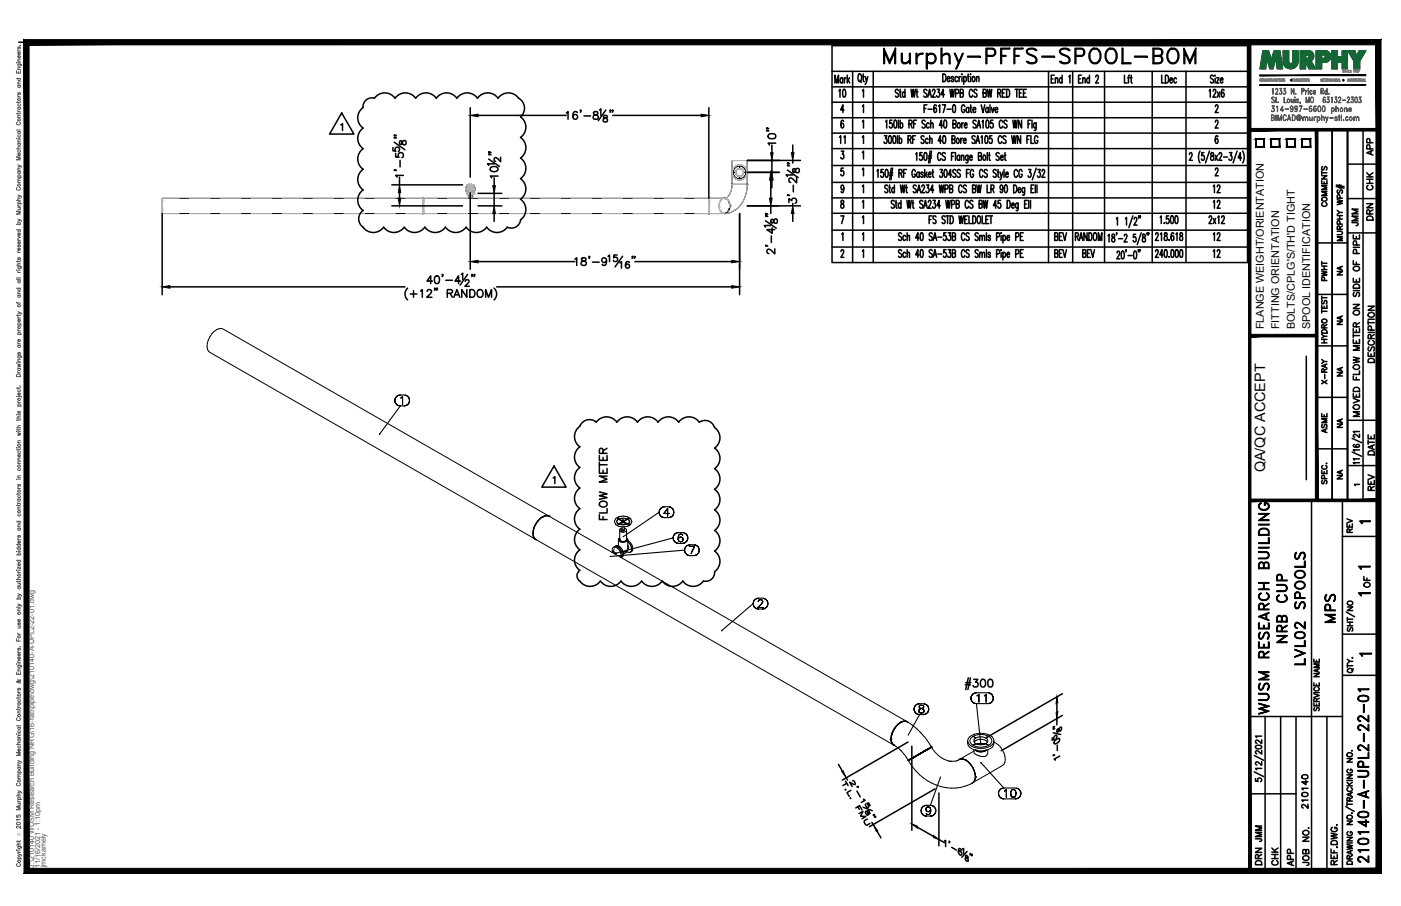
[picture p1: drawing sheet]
<svg xmlns="http://www.w3.org/2000/svg" width="432mm" height="279mm" viewBox="0 0 432 279" stroke-linecap="round" stroke-linejoin="round" font-family="sans-serif">
<defs><g id="words">
<text font-size="10.6" x="271.3" y="22.6">Murphy-PFFS-SPOOL-BOM</text>
<text font-size="7.1" x="296.3" y="213.8">#300</text>
<g font-size="6.6">
<text x="412.4" y="193.3" transform="rotate(-90 412.4 193.3)">MPS</text>
<text x="397.6" y="199.3" transform="rotate(-90 397.6 199.3)">NRB CUP</text>
<text x="403.2" y="206" transform="rotate(-90 403.2 206)">LVL02 SPOOLS</text>
<text x="391.9" y="221.5" transform="rotate(-90 391.9 221.5)">WUSM RESEARCH BUILDING</text>
<text x="422.6" y="267.1" transform="rotate(-90 422.6 267.1)">210140-A-UPL2-22-01</text>
</g>
<text font-size="5.7" x="188" y="161.6" transform="rotate(-90 188 161.6)">FLOW METER</text>
<g font-size="5.3">
<text x="257.2" y="31">10</text>
<text x="372.9" y="65.3">12</text>
<text x="377.1" y="60.7" transform="rotate(-90 377.1 60.7)">12</text>
<text x="377.1" y="75.5" transform="rotate(-90 377.1 75.5)">12</text>
<text x="332.3" y="80.4">BEV</text>
<text x="372.9" y="80.4">12</text>
<text x="389.8" y="260.7" transform="rotate(-90 389.8 260.7)">JMM</text>
<text x="389.8" y="267.8" transform="rotate(-90 389.8 267.8)">DRN</text>
<text x="399.7" y="268.1" transform="rotate(-90 399.7 268.1)">APP</text>
</g>
<g font-size="4.9">
<text x="261.4" y="45.5" transform="rotate(-90 261.4 45.5)">11</text>
<text x="424" y="49" transform="rotate(-90 424 49)">APP</text>
<text x="424" y="59.6" transform="rotate(-90 424 59.6)">CHK</text>
<text x="409.9" y="64.9" transform="rotate(-90 409.9 64.9)">COMMENTS</text>
<text x="419.5" y="70.9" transform="rotate(-90 419.5 70.9)">JMM</text>
<text x="424" y="69.1" transform="rotate(-90 424 69.1)">DRN</text>
<text x="409.9" y="87.8" transform="rotate(-90 409.9 87.8)">PWHT</text>
<text x="424.4" y="112.9" transform="rotate(-90 424.4 112.9)">DESCRIPTION</text>
<text x="409.9" y="119.6" transform="rotate(-90 409.9 119.6)">X-RAY</text>
<text x="419.8" y="129.8" transform="rotate(-90 419.8 129.8)">MOVED FLOW METER ON SIDE OF PIPE</text>
<text x="409.9" y="134.8" transform="rotate(-90 409.9 134.8)">ASME</text>
<text x="424.4" y="141.5" transform="rotate(-90 424.4 141.5)">DATE</text>
<text x="424.4" y="152.4" transform="rotate(-90 424.4 152.4)">REV</text>
<text x="417.7" y="165.5" transform="rotate(-90 417.7 165.5)">REV</text>
<text x="423" y="182.4" transform="rotate(-90 423 182.4)">OF</text>
<text x="403.9" y="250.5" transform="rotate(-90 403.9 250.5)">210140</text>
<text x="394.8" y="268.1" transform="rotate(-90 394.8 268.1)">CHK</text>
<text x="404.3" y="268.1" transform="rotate(-90 404.3 268.1)">JOB NO.</text>
</g>
<g font-size="4.4">
<text x="414.5" y="86.1" transform="rotate(-90 414.5 86.1)">NA</text>
<text x="414.5" y="101.2" transform="rotate(-90 414.5 101.2)">NA</text>
<text x="414.5" y="117.1" transform="rotate(-90 414.5 117.1)">NA</text>
<text x="414.5" y="133" transform="rotate(-90 414.5 133)">NA</text>
<text x="389.9" y="145.7" transform="rotate(-90 389.9 145.7)">QA/QC ACCEPT</text>
<text x="414.5" y="148.9" transform="rotate(-90 414.5 148.9)">NA</text>
</g>
<g font-size="3.5">
<text x="417.7" y="162.6">1</text>
<text x="417.3" y="176.7">1</text>
<text x="417.3" y="184.9">1</text>
<text x="417.7" y="203.6">1</text>
</g>
<g font-size="3.3">
<text x="389.5" y="101.5" transform="rotate(-90 389.5 101.5)">FLANGE WEIGHT/ORIENTATION</text>
<text x="394.3" y="101.5" transform="rotate(-90 394.3 101.5)">FITTING ORIENTATION</text>
<text x="399.1" y="101.5" transform="rotate(-90 399.1 101.5)">BOLTS/CPLG'S/TH'D TIGHT</text>
<text x="403.8" y="101.5" transform="rotate(-90 403.8 101.5)">SPOOL IDENTIFICATION</text>
</g>
<text font-size="3.1" x="416.3" y="151">1</text>
<g font-size="2.2" fill="#545454">
<text x="10.5" y="267.5" transform="rotate(-90 10.5 267.5)">J:\210140 WUSM Research Building NRG\16-fab\pipe\dwg\210140-A-UPL2-22-01.dwg</text>
<text x="12.4" y="267.7" transform="rotate(-90 12.4 267.7)">11/16/2021 - 1:10pm</text>
<text x="14.1" y="267.4" transform="rotate(-90 14.1 267.4)">jmckamely</text>
</g>
<text font-size="1.3" fill="#545454" x="6.3" y="257.9" transform="rotate(-90 6.3 257.9)">Ó</text>
</g></defs>
<!-- layer: HP-MPS-WELD -->
<g fill="none" stroke="#000" stroke-width=".31">
<path d="M144 59.6l-.2 .3M144 59.9h.1M144.2 59.9l.3 .7M144.5 59.9h.2M145.2 59.9h.2M145.5 59.9h.1M145.7 59.9l-.3 .7M145.8 59.9h.1M145.9 59.6l.1 .3M225 59.8l-1.1 1.1 .3-.1M225.6 49.5v7.6l-.1 1.1-.6 1.7M225.7 52.6v1.1"/>
<path d="M225.7 53.7a2.26 2.26 0 0 0 2.3 1.8 2.26 2.26 0 0 0 2.2-1.8M226.6 51.8l1.4-.5v.7v-.7a1.93 1.93 0 0 1 1.8 2.4 1.93 1.93 0 0 1-2.8 1.1 1.93 1.93 0 0 1-.4-3zM226.7 53.2h-.7h.7M226.7 53.2l.4 .8 .9 .4M228 54.4v.7v-.7M228 52a1.21 1.21 0 0 1 1.2 1.2 1.21 1.21 0 0 1-1.2 1.2M228 52l-.9 .3-.4 .9M229.2 53.2h.7h-.7M229.9 52l.3 1.2v.5M229.9 52a2.29 2.29 0 0 0-2.2-1.1 2.29 2.29 0 0 0-2 1.7M230.3 49.5v7.4a8.8 8.8 0 0 1-5.6 8.8l-1.4 .2 .4-.1M49.9 65.8l173.4 .1"/>
<path d="M49.9 62.7v.8M49.9 61.3v.4M49.9 61.8v.8M49.9 64.1v.2M49.9 64.4v.8M49.9 65.3v.4M130.2 65.7h.1M130.2 61.3h.1M130.2 61.5v.1M130.2 65.4v.1M130.3 65.8h.1M144.5 61.2h-94.6"/>
<path d="M144.5 60.6h.1M144.5 60.6v.6M144.6 61.2h.7M144.6 60.6h.1M144.7 60.6h.1M144.8 60.6h.3zM145.1 60.6h.1M145.2 60.6h.1M145.3 60.6h.1M145.4 60.6h.1M145.4 60.6v.6h77.7M218.5 61.5h.1"/>
<path d="M218.5 61.7v.1M218.5 62.6v.1M218.5 64.3v.1M218.5 65.2v.1M218.5 65.5h.1M218.5 61.2v.1M218.5 65.7v.1M223.1 61.2h.1M223.2 61.2h.5M223.3 65.9h.1M223.3 61.2h.1M223.3 61.2h.4"/>
<path d="M223.7 65.8l-.4 .1M223.7 61.2l.4 .3M223.9 60.9l-.5 .3 .4-.1M224.1 65.5l-.3 .2M224.1 61.5l.6 .8M224.1 65.5l-.4 .3M224.7 64.7l-.6 .8M224.7 62.3l.2 .6M224.9 62.9l-.2 1.8M168 159.1a5.6 5.6 0 0 0-3.3 6.8l.3 .4M168 159.1l1.1 .1M168 159.1l1.3 .1 110.2 63.3"/>
<path d="M168 159.1l-.8 .3M169.1 159.1l-100.3-57.6a3.6 3.6 0 0 0-4.1 2.4 3.7 3.7 0 0 0 0 4.8l100.3 57.6M169.3 159.2h.1M165.1 166.4l110.2 63.3M188.8 170.3a1.26 1.26 0 0 1 .6-1.7 1.26 1.26 0 0 1 1.7 .7l.6 1.3v.9l-.3 .4M188.8 170.3h.4l.4 .6a.65 .65 0 0 0-.9-.5M188.9 170.3h.1M189 170.3h.3zM189.1 168.8a2.36 2.36 0 0 1 2.2 3.1M189.3 170.3l.2 .2zM189.3 169.2l-.5 1.1M189.5 170.5l.2 .4z"/>
<path d="M189.7 171h.1M275.5 229.8h.1M277.7 231.5l2.2 3 .2-.2M279.5 222.5l.1 .1a3.6 3.6 0 0 0-4.1 2.4 3.6 3.6 0 0 0 0 4.8l-.1-.1M279.6 222.6h.1M280 234.6l.6-.4-.6 .4a15 15 0 0 0 19.2 7.2 2.88 2.88 0 0 0 1-4.2 4.9 4.9 0 0 0-4-3.5l-1.4 .5M280.1 234.3l.5-.2-.5 .2M280.1 234.3l-.2 .2M280.1 234.3v.1M280.6 234.2l.6-.4-.6 .4M281 233.8l.4-.2-.4 .2M281.2 233.8l.8-.4-.8 .4"/>
<path d="M281.5 233.7l-.5 .3 .5-.3M282 233.4l.9-.5-.9 .5M282 233.3l.9-.5-.9 .5M282 233.3l-1.4 .8M282.9 232.9l1-.6-1 .6M283.9 232.3l.9-.5-.9 .5M284.8 231.8l.8-.5-.8 .5M285.6 231.2l.6-.4-.6 .4M285.6 231.2l-2.7 1.6M285.6 231.3l.7-.4-.7 .4M286.2 230.8l.6-.3-.6 .3M286.3 230.9l.5-.3-.5 .3"/>
<path d="M286.8 230.6l.2-.2-.2 .2M286.9 230.5h.1M286.9 230.5l-.2 .1M287 230.4h.1M287 230.4l-.2 .1 .2-.1a19.5 19.5 0 0 0-7.9-8 5.4 5.4 0 0 0-4 6.9l2.7 2.3M287.1 230.4a8.7 8.7 0 0 0 6 4.4M295.3 234.5l-1.3 .3-1.4-.1M295.7 234.2h-.1M297.7 234.4a5.6 5.6 0 0 1 2.6 6.6l-.5 .4M298.2 228.5a3.6 3.6 0 0 1 4.1-2.4 3.6 3.6 0 0 1 4.1 2.4 3.6 3.6 0 0 1-4.1 2.3 3.6 3.6 0 0 1-4.1-2.3 2.44 2.44 0 0 0 2.1 2.8 5.3 5.3 0 0 0 5.9-1.5l.2-1.3M299.4 227.5a4.9 4.9 0 0 1 5.3-.4l-.9 .5 .9-.5a1.47 1.47 0 0 1 1 1.4 1.47 1.47 0 0 1-1 1.4 4.6 4.6 0 0 1-5.7-.9l-.1-.5zM300.2 231.2v.8a3.4 3.4 0 0 0 3.6 1.2 1.62 1.62 0 0 0 .6-2"/>
<path d="M300.2 231.6l-4.4 2.5M300.3 228.8a2.91 2.91 0 0 1 4.1 0M300.6 231.3l1.7 .5M300.8 231.4h.1M300.8 229.3l-.9 .6 .9-.6M300.8 227.6l-.9-.5 .9 .5M300.8 231.4l1.5 .4 1.5-.4M300.8 227.6l1.5-.4 1.5 .4M300.8 227.6a.96 .96 0 0 0-.6 .9 .96 .96 0 0 0 .6 .8M300.8 229.3l.4 .3M301.1 229.5l1.2-.2 1.2 .2M301.2 229.5h.1"/>
<path d="M301.2 229.6h2.2M302.3 231.8l1.7-.5zM302.3 229.3l-1.1 .2M302.9 229.4l-.6-.1 .6 .1M303.4 229.5l-.5-.1 .5 .1M303.4 229.5h.1M303.8 229.3l.9 .6-.9-.6M303.8 227.6a.94 .94 0 0 1 .6 .9 .94 .94 0 0 1-.6 .8M303.8 229.3l-.4 .3M303.8 231.4h.1M306.4 228.9a5.6 5.6 0 0 1 3 6.8l-9.6 5.7M299.7 241.4h.1"/>
</g>
<g fill="none" stroke="#b3b3b3" stroke-width=".31">
<path d="M143.7 58.4h.1M143.7 58.3h.1M143.8 59.3h.1M143.8 59.6h.1M143.8 57.3h.1M143.8 57.1h.1M143.8 59.9h.1M143.9 59.9h.1M143.9 59.6h.1M143.9 59.3h.1M143.9 57.3h.3h-.3M143.9 57.1h.3h-.3"/>
<path d="M144 59.9h.1M144 59.6h.1M144.1 59.6l.4 1M144.1 59.9h.1M144.1 59.6h.1M144.2 58.1l.2 .8zM144.2 59.3h-.3h.3M144.2 59.6h-.3h.3M144.2 57.3h.3h-.3M144.2 57.1h.3h-.3M144.2 59.9h.1M144.2 59.6h.1"/>
<path d="M144.3 57.9l-.1 .2 .1-.2M144.3 59.9h.1M144.3 59.6h.1M144.4 57.8l-.1 .1 .1-.1M144.4 59.9h.1M144.4 59.6h.1M144.5 59.9h.1M144.5 59.6h.1M144.5 59.3h-.3h.3M144.5 59.6h-.3h.3M144.5 57.3h.4h-.4M144.5 57.1h.4h-.4"/>
<path d="M144.6 59.6h.1M144.6 57.6l-.2 .2 .2-.2M144.6 59.9h.1M144.6 57.1a2.55 2.55 0 0 1 0 2.5M144.6 59.6h.5zM144.7 59.6h.1M144.7 59.9h.1M144.7 57.6h-.1h.1M144.8 59.6h.1M144.8 59.9h.1M144.8 58.2h.2l.1 .2-.2 .1zM144.9 59.9h.1"/>
<path d="M144.9 59.6h.1M144.9 57.1v2.5M144.9 58.3h.1M144.9 57.1h.1M144.9 59.5v.1M144.9 59.5v.3zM144.9 58.4h-1.2h1.2M144.9 58.3h-1.2h1.2M144.9 57.5l-.2 .1 .2-.1M144.9 58.4h.1M144.9 58.3h1.3h-1.3M144.9 58.4h1.3h-1.3"/>
<path d="M144.9 59.3h-.4h.4M144.9 59.6h-.4h.4M144.9 59.3h.5h-.5M144.9 59.6h.5h-.5M144.9 59.5v.3M144.9 57.5l.2 .1M145 57.1v2.5M145 58.3h.1M145 57.1h.1M145 59.6h.1M145 59.9h.1M145.1 59.6h.1"/>
<path d="M145.1 59.9h.1M145.1 59.6h.2zM145.2 59.6h.1M145.2 59.9h.1M145.3 59.6h.1M145.3 57.3l-.4 1 .4 1M145.3 59.9h.1M145.3 57.1v.2M145.3 59.3v.3M145.4 57.6h-.3h.3M145.4 59.3h.3h-.3M145.4 59.6h.3h-.3"/>
<path d="M145.4 57.3h-.5h.5M145.4 57.1h-.5h.5M145.4 59.6h.1M145.4 59.9h.1M145.5 59.9h.1M145.5 59.6h.1M145.5 57.8l-.1-.2 .1 .2M145.6 59.9h.1M145.6 59.6h.1M145.7 57.9l-.2-.1 .2 .1M145.7 59.9h.1M145.7 59.6h.1"/>
<path d="M145.7 58.7l-.8 .4-.5-.2M145.7 58.1v-.2v.2M145.7 58.1v.6zM145.7 59.3h.3h-.3M145.7 59.6h.3h-.3M145.7 57.3h-.3h.3M145.7 57.1h-.3h.3M145.8 59.9h.1M145.8 59.6h.1M145.8 59.6l-.4 1M145.9 59.9h.1M145.9 59.6h.1"/>
<path d="M146 57.3h-.3h.3M146 57.1h-.3h.3M146 59.9h.1M146 59.6h.1M146 59.3h.1M146 57.3h.1M146 57.1h.1M146.2 58.3h.1M146.2 58.4h.1M225.6 49.5h.1M225.6 56.8h.1M225.6 56.9l-.1 1.3-.7 1.8 .2-.2-1.1 1.2 .3-.2-.9 .4"/>
<path d="M225.6 56.9h.1M225.6 56.9h4.7M225.6 49.5v7.4M225.7 56.8h4.7M225.7 49.5h.2h-.2M225.7 56.8h.2h-.2M225.7 53.7v-.5v.5M225.7 52.6v.6v-.6M225.9 49.5h.4h-.4M225.9 56.8h.4h-.4M226 54.3l-.3-.6 .3 .6M226 52l-.3 .6 .3-.6"/>
<path d="M226.3 49.5h.5h-.5M226.3 56.8h.5h-.5M226.3 54.8l-.3-.5 .3 .5M226.3 51.5l-.3 .5 .3-.5M226.6 53.2h.1zM226.7 53.2l.1-.5-.1 .5M226.8 49.5h.6h-.6M226.8 56.8h.6h-.6M226.8 53.6l-.1-.4 .1 .4M226.8 52.7l.3-.4-.3 .4M226.8 52.7l-.1 .5 .1-.5M226.8 52.7v.9z"/>
<path d="M226.8 53.6l.3 .4-.3-.4M226.8 55.1l-.5-.3 .5 .3M226.8 51.2l-.5 .3 .5-.3M226.8 53.6l.3 .4M227.1 54l-.3-.4 .3 .4M227.1 52.3l.4-.2-.4 .2M227.1 52.3l-.3 .4 .3-.4M227.1 54l.4 .3-.4-.3M227.1 52.3l-.3 .4M227.1 54l.4 .3M227.4 49.5h.6h-.6M227.4 56.8h.6h-.6"/>
<path d="M227.4 55.4l-.6-.3 .6 .3M227.4 51l-.6 .2 .6-.2M227.5 54.3l-.4-.3 .4 .3M227.5 52.1l.5-.1-.5 .1M227.5 52.1l-.4 .2 .4-.2M227.5 54.3l.5 .1-.5-.1M227.5 52.1h.9M227.5 54.3h.9M227.5 52.1l-.4 .2M227.5 54.3l.5 .1M228 49.5h.5h-.5M228 56.8h1.1z"/>
<path d="M228 54.4l-.5-.1 .5 .1M228 54.4l.4-.1-.4 .1M228 52l-.5 .1 .5-.1M228 52l.4 .1-.4-.1M228 56.9h.5h-.5M228 55.5l-.6-.1 .6 .1M228 50.9l-.6 .1 .6-.1M228 52l-.5 .1M228 52l.4 .1M228.4 52.1l-.4-.1 .4 .1M228.4 54.3l.4-.3-.4 .3M228.4 54.3l-.4 .1 .4-.1"/>
<path d="M228.4 52.1l.4 .2-.4-.2M228.4 54.3l-.4 .1M228.4 52.1l.4 .2M228.5 49.5h.6h-.6M228.5 56.9h.6h-.6M228.5 55.4l-.5 .1 .5-.1M228.5 51l-.5-.1 .5 .1M228.8 52.3l-.4-.2 .4 .2M228.8 54l.3-.4-.3 .4M228.8 54l-.4 .3 .4-.3M228.8 52.3l.3 .4-.3-.4M228.8 52.3l.3 .4v.9v-.9"/>
<path d="M228.8 54l-.4 .3M228.8 52.3l.3 .4M229.1 52.7l-.3-.4 .3 .4M229.1 53.6l.1-.4-.1 .4M229.1 53.6l-.3 .4 .3-.4M229.1 52.7v.9zM229.1 52.7l.1 .5-.1-.5M229.1 53.6v-.9v.9l-.3 .4M229.1 55.1l-.6 .3 .6-.3M229.1 51.2l-.6-.2 .6 .2M229.1 53.6l-.3 .4M229.1 49.5h.5h-.5"/>
<path d="M229.1 56.8h.5h-.5M229.2 53.2l-.1-.5 .1 .5M229.6 54.8l-.5 .3 .5-.3M229.6 51.5l-.5-.3 .5 .3M229.6 49.5h.4h-.4M229.6 56.8h.4h-.4M229.9 54.3l-.3 .5 .3-.5M229.9 52l-.3-.5 .3 .5M230 49.5h.2h-.2M230 56.8h.2h-.2M230.2 53.7l-.3 .6 .3-.6M230.2 52.6l-.3-.6 .3 .6"/>
<path d="M230.2 52.6v1.1zM230.2 56.8h.1M230.2 56.9h.1M230.3 49.5h.1M230.3 56.8h.1M230.3 56.9a8.8 8.8 0 0 1-5.6 8.8l-10.6 .2M230.3 56.9h.1M230.3 49.5v7.4M230.4 56.9h.1M230.5 56.8h-.1M49.9 63.9v.3zM49.9 63.9h.1"/>
<path d="M49.9 63.8h.1M49.9 63.7v-.2v.2M49.9 63.5h.1M49.9 63.4h.1M49.9 63.2v-.1v.1M49.9 63.1h.1M49.9 62.9h.1M49.9 64.3v.3zM49.9 64.3h.1M49.9 62.6v.2zM49.9 62.6h.1M49.9 64.7v.3z"/>
<path d="M49.9 64.7h.1M49.9 62.2v.2zM49.9 62.2h.1M49.9 62h.1M49.9 65h.1M49.9 65.1v.2zM49.9 61.8v.2zM49.9 61.8h.1M49.9 65.3v.1zM49.9 61.6v.2zM49.9 61.6h.1M49.9 65.4h.1"/>
<path d="M49.9 61.5h.1M49.9 65.5h.1M49.9 61.4h.1M49.9 65.6h.1M49.9 61.3h.1M49.9 65.7h.1M49.9 61.2h.1M49.9 65.8h.1M49.9 65.9h.1M49.9 61.4v.2zM49.9 65.3h.1M49.9 61.7h.1"/>
<path d="M49.9 65.1h.1M49.9 64.8v.3zM49.9 64.8h.1M49.9 62v.2zM49.9 64.6v.2zM49.9 64.6h.1M49.9 64.2h.1M49.9 65.9h5.3M49.9 61.2h5.3M58.4 65.9h6.3M58.4 61.2h6.3M67.9 65.9h6.3"/>
<path d="M67.9 61.2h6.3M77.4 65.9h6.4M77.4 61.2h6.4M86.9 65.9h6.4M86.9 61.2h6.4M96.5 65.9h6.3M96.5 61.2h6.3M106 65.9h6.3M106 61.2h6.3M115.5 65.9h6.4M115.5 61.2h6.4M125 65.9h9.7"/>
<path d="M125 61.2h9.7M130.2 61l.1 .2M130.2 63.2v.6M130.2 64.2v.3zM130.2 64.2h.1M130.2 64.1v-.2v.2M130.2 63.9h.1M130.2 62.9v.3zM130.2 62.9h.1M130.2 62.8h.1M130.2 62.7h.1M130.2 62.6h.1"/>
<path d="M130.2 64.5v.2zM130.2 62.3v.3zM130.2 64.7v.3zM130.2 62v.3zM130.2 65v.2zM130.2 61.8v.2zM130.2 61.8h.1M130.2 65.2v.1zM130.2 61.7v.1zM130.2 61.7h.1M130.2 65.3h.1M130.2 61.6h.1"/>
<path d="M130.2 65.5h.1M130.2 61.4v.2zM130.2 61.4h.1M130.2 65.6h.1M130.2 61.3h.1M130.2 65.7h.1M130.2 65.8h.1M130.2 61.2h.1M130.2 63.2h.1M130.2 63.4h.1M130.2 63.5v.2v-.2M130.2 63.7h.1"/>
<path d="M130.2 63.8h.1M130.2 64.1h.1M130.2 64.3h.1M130.2 64.5h.1M130.2 62.2h.1M130.2 62.3h.1M130.2 62.4h.1M130.2 64.6h.1M130.2 64.7h.1M130.2 64.8h.1M130.2 62h.1M130.2 65h.1"/>
<path d="M130.2 65.1h.1M130.2 61.5h.1M130.3 63.9v.3zM130.3 63.9h.1M130.3 63.8h.1M130.3 63.7v-.2v.2M130.3 63.5h.1M130.3 63.4h.1M130.3 63.2v-.1v.1M130.3 63.1h.1M130.3 62.9h.1M130.3 64.3v.3z"/>
<path d="M130.3 64.3h.1M130.3 62.6v.2zM130.3 62.6h.1M130.3 64.7v.1M130.3 62.2v.1M130.3 61.2h.1M130.3 65.5h.1M130.3 61.5h.1M130.3 65.3h.1M130.3 61.7h.1M130.3 64.8h.1M130.3 62.2h.1"/>
<path d="M130.3 62.8h.1M130.3 62.7h.1M130.3 61.3h.1M130.3 61.4h.1M130.3 65.6h.1M130.3 61.6h.1M130.3 61.8h.1M130.3 61.8v.2zM130.3 65v.2zM130.3 65h.1M130.3 62.3h.1M130.3 62.4h.1"/>
<path d="M130.3 64.5v.2zM130.3 64.1v.2zM130.3 62.9v.3zM130.3 65.8v.1M130.3 62h.1M130.3 65.1v.2zM130.3 65.3v.1zM130.3 61.6v.2zM130.3 65.4h.1M130.3 65.7h.1M130.3 65.8h.1M130.3 65.9h.1"/>
<path d="M130.3 65.2h.1M130.3 65.1h.1M130.3 64.7h.1M130.3 64.6h.1M130.3 64.5h.1M130.3 64.2h.1M130.3 64.1h.1M130.3 63.7h.1M130.3 63.2h.1M130.3 62v.2zM130.3 64.8v.3zM130.3 62.2v.2z"/>
<path d="M130.3 64.6v.2zM130.3 62.4v.3zM130.3 63.1v.1v-.1M130.3 63.5v.2v-.2M130.3 63.9v.2v-.2M130.4 61l-.1 .2M137.9 65.9h6.3M137.9 61.2h6.3M144.3 60.5l.2 .1M144.5 60.6h.1M144.6 60.6h.1M144.5 60.6v.6"/>
<path d="M144.5 60.6h-.2M144.7 60.6h.1M144.7 60.6h.4M144.8 60.6h.1M144.8 60.6h.6M144.9 60.6h.1M145 60.6h.1M145.1 60.6h.1M145.2 60.6h.1M145.3 60.6h.1M145.4 60.6h.1M145.4 60.6v.6"/>
<path d="M147.4 65.9h6.4M147.4 61.2h6.4M157 65.9h6.3M157 61.2h6.3M166.5 65.9h6.3M166.5 61.2h6.3M176 65.9h6.4M176 61.2h6.4M185.5 65.9h6.4M185.5 61.2h6.4M195.1 65.9h6.3M195.1 61.2h6.3"/>
<path d="M204.6 65.9h6.3M204.6 61.2h6.3M214.1 61.2h9.2M218.5 62.7v.2zM218.5 62.9h.1M218.5 63.1v.1v-.1M218.5 63.2h.1M218.5 63.4h.1M218.5 63.5v.2v-.2M218.5 63.7h.1M218.5 63.8h.1M218.5 63.9v.2v-.2"/>
<path d="M218.5 64.1h.1M218.5 64.2h.1M218.5 64.3h.1M218.5 62.3v.3zM218.5 62.6h.1M218.5 64.3v.3zM218.5 64.6h.1M218.5 64.7h.1M218.5 62v.3zM218.5 64.7v.3zM218.5 65h.1M218.5 61.8v.2z"/>
<path d="M218.5 65v.2zM218.5 65.2h.1M218.5 61.8h.1M218.5 65.3h.1M218.5 61.6v.2zM218.5 65.3v.1zM218.5 65.4h.1M218.5 61.6h.1M218.5 65.5h.1M218.5 61.4h.1M218.5 65.6h.1M218.5 65.7h.1"/>
<path d="M218.5 61.3h.1M218.5 65.8h.1M218.5 61.2h.1M218.5 65.9h.1M218.5 61.5h.1M218.5 61.5v.2zM218.5 61.7h.1M218.5 65.3v.2zM218.5 62h.1M218.5 65.1v.2zM218.5 62v.2zM218.5 62.2h.1"/>
<path d="M218.5 64.8v.3zM218.5 62.2v.2zM218.5 62.4h.1M218.5 64.6v.2zM218.5 62.4v.3zM218.5 61.2v4.6M218.5 61.5v.3v-.3M218.5 61.8v.5v-.5M218.5 62.3v.6v-.6M218.5 62.9v.6v-.6M218.5 63.5v.6v-.6M218.5 64.1v.6v-.6"/>
<path d="M218.5 64.7v.5v-.5M218.5 65.2v.3v-.3M218.5 65.5v.3v-.3M218.5 65.9l-.1 .1M218.5 65.8v.1M218.6 63.5v2.4l-.1-4.7 .1 4.7M218.6 61.2v4.7M218.6 65.5v.4zM218.6 65.5v-.3v.3M218.6 65.2v-.5v.5M218.6 64.7v-.6v.6M218.6 64.1v-.6v.6"/>
<path d="M218.6 65.9v.1M218.6 63.5v2.4zM218.6 63.5h.1M221.6 63.5h.1M221.6 63.5v-.5v.5M221.6 64v-.5v.5M221.6 63l.2-.5-.2 .5M221.6 64l.3 1zM221.6 64h.1M221.6 64l.2 .5-.2-.5M221.8 62.5l.2-.5-.2 .5M221.8 64.5l.2 .5-.2-.5"/>
<path d="M221.8 62.5l.1-.5-.1 .5M221.9 65h.1M221.9 62h.1M221.9 62l.3-.3-.3 .3M222 65h.1M222 62l.2-.3-.2 .3M222 65l.2 .3-.2-.3M222.2 65.3l-.3-.3 .3 .3M222.2 61.7l.3-.3-.3 .3M222.2 65.3l.7 .5zM222.2 65.3h.1M222.2 61.7l.4-.3-.4 .3"/>
<path d="M222.2 65.3l.4 .3-.4-.3M222.5 61.4l.4-.2-.4 .2M222.6 61.4l.3-.2-.3 .2M222.6 65.6l.3 .2-.3-.2M222.9 61.2h.1M222.9 61.2h.7zM222.9 65.8h.1M222.9 65.8l.4 .1-.4-.1M222.9 65.8l.4 .1M223.3 65.9l.7-.3zM223.3 61.2h.3h-.3M223.3 65.9l.3-.1-.3 .1"/>
<path d="M223.3 61.2h-.4M223.3 61.2h.1M223.6 61.2h.1M223.6 61.2l.4 .2-.4-.2M223.6 65.8h.1M223.6 61.2l.4 .2zM223.6 65.8l.4-.2-.4 .2M224 65.6l.3-.3-.3 .3M224 61.4l.3 .3-.3-.3M224.3 65.3h.1M224.3 61.7h.1M224.3 61.7l.3 .3-.3-.3"/>
<path d="M224.3 65.3l.3-.3-.3 .3M224.5 65l-.2 .3 .2-.3M224.5 62l.2 .5-.2-.5M224.5 65h.1M224.6 65l.2-.5-.2 .5M224.6 62h.1M224.7 62.5l.2 .5-.2-.5M224.8 62.5l.1 .5-.1-.5M224.8 64.5l.1-.5-.1 .5M224.9 64l-.4 1zM224.9 63h.1M224.9 64h.1"/>
<path d="M224.9 63v1v-.5M224.9 63.5v-.5v1M224.9 63v.5v-.5M224.9 63.5h.2M225 63.5h.1"/>
<circle cx="144.9" cy="58.3" r="1.13"/>
<circle cx="144.9" cy="58.3" r="1.5"/>
<circle cx="145" cy="58.3" r=".6"/>
<circle cx="228" cy="53.2" r="1.21"/>
</g>
<g fill="none" stroke="#000" stroke-width=".34">
<path d="M143.7 58.4h1.2M143.7 58.3h1.2M143.7 58.3v.1M143.8 57.1v.2M143.8 59.3v.3M144.1 58.4l.6 .7M144.3 58.4l.6 .5M144.6 57.3l.1 .3M144.7 59.1l-.1 .2M144.7 57.6l-.6 .7M144.7 59.1h.2M144.8 58.3h.1"/>
<path d="M144.8 58.3l.2-.1 .1 .1-.1 .2-.2-.1M144.8 58.2h.1M144.8 58.4h.1M144.9 58.3v1.3v-2.5v1.3M144.9 57.7l-.6 .6M144.9 57.5l-.2 .1M144.9 58.3h.1M144.9 58.3h1.3M144.9 58.2l.2 .1-.2 .2M144.9 58.3v.1M145 59.1l.5-.2 .2-.5-.2 .5zM145 57.5l.5 .3 .2 .5-.2-.5z"/>
<path d="M145 57.7l.5 .6zM145 58.3v1.3zM145 57.1v1.2zM145.2 59.1l.1 .2M145.3 57.3l-.1 .3M145.5 58.4l-.5 .5zM146 57.1v.2M146 59.3v.3M146.1 58.3h.1M146.2 58.3h.1M146.2 58.3l-1.3 .1M146.3 58.3h.1"/>
<path d="M146.4 58.3h.1M225.6 56.9h.1M226.6 53.2h.1zM230.3 56.9h.1M230.3 56.8h.1M230.4 56.9h.1M230.5 56.8h-.1M130.2 61l.1 .2M130.2 61.8v.1M130.2 65.1v.1M130.3 65.9h.1M130.3 61.2h.1"/>
<path d="M130.3 65.8h.1M130.4 61l-.1 .2M144.3 60.5l.2 .1M144.5 60.6h-.2M144.5 60.6h.1M144.6 60.6h.5M144.6 60.6h.1M144.8 60.6h.1M145.3 60.6h.1M218.5 61.2h.1M218.5 65.9h.1M218.5 65.9l-.1 .1"/>
<path d="M218.6 65.9v.1M223.1 65.9h.2zM223.2 61.2h.1M223.3 65.9l.4-.1zM223.3 61.2l.8 .3zM223.8 65.7l.6-.5zM224.1 61.5a2.65 2.65 0 0 1 .3 3.7l.1-.1a2.9 2.9 0 0 0-.4-3.6zM225 63.5h.1M117 133.9h.1M121.7 123.5l.1 .5-.1-.5M121.8 123l-.1 .5 .1-.5M121.8 124l.2 .5-.2-.5"/>
<path d="M122 122.5l-.2 .5 .2-.5M122 124.5l.4 .3-.4-.3M122.4 122.2l-.4 .3 .4-.3M122.4 124.8l.4 .3-.4-.3M122.8 121.9l-.4 .3 .4-.3M122.8 125.1l.6 .1-.6-.1M123.4 121.8l-.6 .1 .6-.1M123.4 121.8h1.2M123.5 122.8l.2-.2-.2 .2M123.7 122.6l.4-.3-.4 .3M124.1 122.3v2.4v-2.4M124.6 125.2l.5-.1-.5 .1"/>
<path d="M124.6 125.2h-1.2l-6.4 8.7M125.1 121.9l-.5-.1 .5 .1M125.1 125.1l.4-.3-.4 .3M125.5 122.2l-.4-.3 .4 .3M125.5 124.8l.4-.3-.4 .3M125.9 122.5l-.4-.3 .4 .3M125.9 124.5l.2-.5-.2 .5M126.1 123l-.2-.5 .2 .5M126.1 124l.1-.5-.1 .5M126.2 123.5l-.1-.5 .1 .5M167.2 159.4l-.7 .6M168 159l1.4 .2a2.3 2.3 0 0 0-2.2 .2 6.7 6.7 0 0 0-2.9 5.1"/>
<path d="M169.4 159.2l.1 .1M189.8 159.9a3.4 3.4 0 0 1 4.6 .1l.3 .9-.4 .8-.5 .3M190.4 159.9l1.3 .7M193.6 159.8l-1.2 .8v.3M193.6 159.8h.1M193.7 159.8v.1M203.1 158l.1 .5-.1-.5M203.1 158l-11 7.5M203.2 157.5l-.1 .5 .1-.5M203.2 158.5l.3 .4-.3-.4M203.5 157l-.3 .5 .3-.5M203.5 158.9l.3 .4-.3-.4"/>
<path d="M203.8 156.6l-.3 .4 .3-.4M203.8 159.3l.5 .2-.5-.2M204.3 156.4l-.5 .2 .5-.2M204.3 159.5l.5 .1-.5-.1M204.6 158.4h1.7h-1.7M204.8 156.3l-.5 .1 .5-.1M204.8 159.6h1.2M204.8 156.3h1.2M205.8 156.8l-1.2 1.6 1.2-1.6M205.8 156.8v2.4v-2.4M206 159.6l.5-.1-.5 .1M206.5 156.4l-.5-.1 .5 .1"/>
<path d="M206.5 159.5l.5-.2-.5 .2M207 156.6l-.5-.2 .5 .2M207 159.3l.4-.4-.4 .4M207.4 157l-.4-.4 .4 .4M207.4 158.9l.2-.4-.2 .4M207.6 157.5l-.2-.5 .2 .5M207.6 158.5l.1-.5-.1 .5M207.7 158l-.1-.5 .1 .5M164.2 164.5h.1M164.2 164.5a2.06 2.06 0 0 0 1 1.9l-.5-.4-.4-1.5M164.3 164.5h.1M165.2 166.4l.1 .1"/>
<path d="M165.7 160.7a6.1 6.1 0 0 0-1.5 3.8M188.1 171.6h.1M188.7 170.3h.1M189 170.3l.6 .6M189.1 170.3l-.4 .1M189.2 170.3l.3 .2-.4-.3-.3 .2M189.4 168.6a1.46 1.46 0 0 1 2.4 .9l.3 .9v.8l-.6 .7M189.5 168.6a2.26 2.26 0 0 1 1.9 3.3M189.6 170.7l-.1-.2 .1 .2M189.7 170.9l-.1-.2 .2 .3M189.8 161.8a3.8 3.8 0 0 0 4 .2M190 160.8l.3 .6 .7 .3 1.1 .2 1.4-.4"/>
<path d="M190.2 160.4h.1M190.3 160.4l-.2 .5M190.4 161.7h.1M190.4 160l1.3 .7M190.7 160.1l-.4 .3M190.9 160l1.2-.2 1.1 .2M190.9 161.6l1.2-.7 1.1 .7M191 165.9l-.4 .5M191.1 166.7h.1M191.3 166.9l-.2-.2 .2 .2M191.5 166.9h-.2h.2M191.7 162.5l.1 1"/>
<path d="M191.7 162.9l-.6 .3-.1 .3M191.7 160.6v.3M191.7 161.1v.7M191.7 160.6l.1 .1M191.8 167l-.3-.1 .3 .1M191.8 163.4v.1M191.8 160.5l.6 .1-.6 .1M191.8 163.4l-.1 .1M191.8 160.5l-.1 .1M191.8 160.5h.1M191.8 163.4h.1M191.8 163.5v.1"/>
<path d="M191.8 160.7h.1M191.8 163.6h.1M191.9 163.6h.1M191.9 160.9l-1.2 .6M192 163.7h.1M192 160.9h.1M192.1 167h-.3h.3M192.1 163.7h.1M192.1 160.9h.1M192.2 160.9l1.2 .6M192.3 167l.5-.1 .3-.7-.3 .7zM192.3 167h-.2"/>
<path d="M192.3 163.4l-.2 .3M192.3 163.4h.1M192.4 162.9a.6 .6 0 0 1 .7 .7 .6 .6 0 0 1-.8 .5l-1-.2-.3-.4v3.1v-.4v.2M192.4 161.1v.7M192.4 162.5v1M192.4 170.1l1-.6-.2 .7-1.1 .5M192.4 170.1l-.3 .1M193.1 165.9a.75 .75 0 0 1 .2 .9 .75 .75 0 0 1-.9 .4l-1.4-.2-.4-.6v2M193.1 163.5v2.9M193.2 170.1l1.1 .2M193.4 169.1l-.1 .6-.9 .4M193.4 160.1l.5 .3 .1 .5"/>
<path d="M193.4 161.5h.1M193.5 168.2v.1a.52 .52 0 0 1 .3 .4 .52 .52 0 0 1-.3 .5M193.5 166.4l-.1 3.1M193.5 167.1a2.38 2.38 0 0 1 .8 3.2M193.5 166.7a2.39 2.39 0 0 1 1.1 3.4l-.3 .2M193.6 161.5h.1M193.7 161.5h.1M193.7 161.7h.1M193.7 161.7h-.1M193.7 160l-1.3 .7M193.7 169.1h-.1M193.8 161.6h.1"/>
<path d="M193.8 161.3l-.3 .2M193.8 161.7h.1M193.8 161.3v.1M193.9 161.7h.1M193.9 161.8h.1M193.9 162h.1M193.9 162h-.1M194.1 160.9l-.3 .4M207.5 165.9v.5v-.5M207.5 165.9l-17.6 4.7M207.5 165.4v.5v-.5M207.5 166.4l.3 .5-.3-.5"/>
<path d="M207.8 164.9l-.3 .5 .3-.5M207.8 166.9l.3 .3-.3-.3M208.1 164.5l-.3 .4 .3-.4M208.1 167.2l.5 .3-.5-.3M208.6 164.3l-.5 .2 .5-.2M208.6 167.5l.5 .1-.5-.1M209 165.7v.6v-.6M209.1 164.2l-.5 .1 .5-.1M209.1 167.6h1.2M209.1 164.2h1.2M209.2 165.2l-.2 .5 .2-.5M209.2 166v.7z"/>
<path d="M209.2 166.7l.2 .3-.2-.3M209.4 164.8l-.2 .4 .2-.4M209.4 165.7l-.2 .3 .2-.3M209.4 167l.3 .1-.3-.1M209.7 164.7l-.3 .1 .3-.1M209.7 165.6l-.3 .1 .3-.1M209.7 167.1h.1M209.8 165.6h.1M209.8 167.1l.4-.1-.4 .1M210 164.7h-.3h.3M210.2 165.7l-.4-.1 .4 .1M210.2 167l.2-.3-.2 .3"/>
<path d="M210.3 164.8l-.3-.1 .3 .1M210.3 167.6l.5-.1-.5 .1M210.4 166l-.2-.3 .2 .3M210.4 165l-.1-.2 .1 .2M210.4 166.7l.1-.3-.1 .3M210.4 166l.1 .4zM210.8 164.3l-.5-.1 .5 .1M210.8 167.5l.5-.3-.5 .3M211 169.7l.1 .5-.1-.5M211 169.7l-22.9 1.9M211.1 169.1l-.1 .6 .1-.6M211.1 170.2l.2 .4-.2-.4"/>
<path d="M211.3 164.5l-.5-.2 .5 .2M211.3 167.2l.4-.3-.4 .3M211.3 168.7l-.2 .4 .2-.4M211.3 170.6l.4 .4-.4-.4M211.7 164.9l-.4-.4 .4 .4M211.7 166.9l.2-.5-.2 .5M211.7 168.3l-.4 .4 .4-.4M211.7 171l.5 .3-.5-.3M211.9 165.4l-.2-.5 .2 .5M211.9 166.4l.1-.5-.1 .5M212 165.9l-.1-.5 .1 .5M212.2 168.1l-.5 .2 .5-.2"/>
<path d="M212.2 171.3l.5 .1-.5-.1M212.5 168.5h1.6h-1.6M212.7 168l-.5 .1 .5-.1M212.7 171.4h1.2M212.7 168h1.2M213.9 171.4l.5-.1-.5 .1M214.1 168.5l-1.2 2.3 1.2-2.3M214.4 168.1l-.5-.1 .5 .1M214.4 171.3l.4-.3-.4 .3M214.8 168.3l-.4-.2 .4 .2M214.8 171l.4-.4-.4 .4M215.2 168.7l-.4-.4 .4 .4"/>
<path d="M215.2 170.6l.2-.4-.2 .4M215.4 169.1l-.2-.4 .2 .4M215.4 170.2l.1-.5-.1 .5M215.5 169.7l-.1-.6 .1 .6M232.1 186.1l.1 .6-.1-.6M232.1 186.1l-9.7 8.4M232.2 185.6l-.1 .5 .1-.5M232.2 186.7l.2 .4-.2-.4M232.4 185.2l-.2 .4 .2-.4M232.4 187.1l.4 .4-.4-.4M232.8 184.8l-.4 .4 .4-.4M232.8 187.5l.5 .2-.5-.2"/>
<path d="M233.3 184.6l-.5 .2 .5-.2M233.3 187.7l.5 .1-.5-.1M233.6 187.4h1.6h-1.6M233.7 185.5h.1M233.7 185.4l.1-.2-.1 .2M233.8 184.5l-.5 .1 .5-.1M233.8 187.8h1.2M233.8 184.5h1.2M233.8 185.2h.1M233.9 185.1l.3-.2-.3 .2M234.2 184.9h.4h-.4M234.6 184.9l.3 .2-.3-.2"/>
<path d="M234.7 186.2l-1.1 1.2 1.1-1.2M234.9 185.1h.1M234.9 185.9l-.2 .3 .2-.3M234.9 185.2l.2 .2-.2-.2M235 187.8l.5-.1-.5 .1M235.1 185.6l-.2 .3 .2-.3M235.1 185.4v.2v-.2M235.5 184.6l-.5-.1 .5 .1M235.5 187.7l.5-.2-.5 .2M236 184.8l-.5-.2 .5 .2M236 187.5l.3-.4-.3 .4M236.3 185.2l-.3-.4 .3 .4"/>
<path d="M236.3 187.1l.3-.4-.3 .4M236.6 185.6l-.3-.4 .3 .4M236.6 186.7l.1-.6-.1 .6M236.7 186.1l-.1-.5 .1 .5M281.7 218.7l.1 .5-.1-.5M281.8 218.2l-.1 .5 .1-.5M281.8 219.2l.3 .5-.3-.5M282.1 217.7l-.3 .5 .3-.5M282.1 219.7l.3 .3-.3-.3M282.4 217.3l-.3 .4 .3-.4M282.9 217.1l-.5 .2 .5-.2M283.2 219.4v-.3v.3"/>
<path d="M283.2 219.1l.1-.3-.1 .3M283.3 219.7l-.1-.3 .1 .3M283.3 217.8v.3v-.3M283.3 218.1l.1 .2-.1-.2M283.3 218.8l.2-.2-.2 .2M283.4 217l-.5 .1 .5-.1M283.4 217.6l-.1 .2 .1-.2M283.4 219.8h.1M283.4 218.3l.3 .1-.3-.1M283.4 217h1.2M283.5 218.6l.4-.1-.4 .1M283.7 218.4l.4 .1-.4-.1"/>
<path d="M283.7 217.5l-.3 .1 .3-.1M283.7 219.9l-.3-.1 .3 .1M283.9 218.5l.4-.1-.4 .1M284.1 218.5l.3 .1-.3-.1M284.2 219.9h-.5h.5M284.2 217.5h-.5h.5M284.3 218.4l.3-.1-.3 .1M284.4 218.6l.3 .2-.3-.2M284.6 219.8l-.4 .1 .4-.1M284.6 217.6l-.4-.1 .4 .1M284.6 218.3l.1-.2-.1 .2M284.7 219.7l-.1 .1 .1-.1"/>
<path d="M284.7 217.8l-.1-.2 .1 .2M284.7 218.8l.1 .3-.1-.3M284.7 218.1v-.3v.3M284.8 219.4l-.1 .3 .1-.3M284.8 219.1v.3v-.3M285.1 217.1l-.5-.1 .5 .1M285.6 217.3l-.5-.2 .5 .2M285.9 217.7l-.3-.4 .3 .4M285.9 219.7l.3-.5-.3 .5M286.2 218.2l-.3-.5 .3 .5M286.2 219.2v-.5v.5M286.2 218.7v-.5v.5"/>
<path d="M299.3 215.8l.3 .5-.3-.5M299.6 216.3l.3 .4-.3-.4M299.9 216.7l.5 .2-.5-.2M300.4 216.9l.5 .1-.5-.1M301.7 214.2v2.3v-2.3M303.9 214.2v2.3v-2.3M304.5 217l.5-.1-.5 .1M304.5 217h-3.6l1.4 12.4M305 216.9l.5-.2-.5 .2M305.5 216.7l.3-.4-.3 .4M305.8 216.3l.3-.5-.3 .5M274.7 227.9h.1"/>
<path d="M274.7 226.9l-.1 1-.3 .1M274.7 227.9l-.2 .2M274.7 228.7l.3 .6M274.7 228.7l-.1-.8 .1 .8M274.7 226.9l-.1 1 .4 1.5M275 229.3l.5 .5zM275 226l-.3 .9M275 226l-.2 1M275 229.3l.7 .6M276.1 224.1l.7-.8-.7 .8M276.1 224.1l-1.1 1.9M276.8 223.3l.8-.6z"/>
<path d="M277.6 222.8h.1M278.3 222.5l1.3 .1M279 222.4l-1.4 .4M279.1 222.4a5.2 5.2 0 0 0-4.4 4.5M279.1 222.4l.6 .2zM279.6 222.6h.1M279.7 222.6l.2 .1M279.9 234.5h.2zM280.1 234.4l-.2 .1M280.1 234.3l-.2 .2 .2-.1M280.1 234.3h.1M280.1 234.3v.1"/>
<path d="M280.6 234.1h.1M280.6 234.1l-.5 .2M280.6 234.2h.1M280.6 234.2l-.6 .4M280.7 234.1h.1M281.2 233.8l-1.1 .7M281.2 233.8h.1M281.2 233.8l.8-.4zM281.2 233.8l-1.1 .6M281.2 233.7l-.1 .1M281.2 233.8l-.6 .4M281.4 233.6l-.4 .2"/>
<path d="M281.4 233.7l-.7 .4M281.5 233.7l-.5 .3M282 233.3l-1.5 .8M282 233.3h.1M282.4 220l.5 .3-.5-.3M282.9 220.3l.5 .1-.5-.1M282.9 232.9l-.9 .5 .9-.5M282.9 232.9l1-.6zM282.9 232.9l-1.7 .9M283.8 232.2l-.9 .6 .9-.6M283.8 232.2l1.8-1zM284.6 220.4l.5-.1-.5 .1"/>
<path d="M284.6 220.4h-1.2l-3.5 6.4M284.8 231.7l-2.8 1.6M284.8 231.8l-.9 .5 .9-.5M284.8 231.8l.8-.5zM284.8 231.8l-1.9 1.1M285.1 220.3l.5-.3-.5 .3M285.6 220l.3-.3-.3 .3M285.6 231.2l-.8 .5M285.6 231.3l-.8 .5M285.7 231l-.1 .2M285.8 231.3h-.2M286.2 230.8l-.6 .4 .7-.4"/>
<path d="M286.3 230.8l-.7 .4M286.3 230.9h.1M286.3 230.9l-.7 .4M286.7 230.6h.1M286.8 230.5l-.6 .3M286.8 230.5l.2-.1zM286.8 230.5l-.5 .3M286.8 230.6l-1.2 .7 .7-.4M286.8 230.6h.1M286.9 230.5l-.2 .1M287 230.4h.1M287 230.4l-.2 .1"/>
<path d="M287.1 230.3h.1M287.1 230.3l-.1 .1M287.1 230.4l-.3 .2M289.8 239.7l-3 8.7h-1.2M295.5 234.3l.1-.1-.2 .1M295.6 234.2l1.4-.1-1.4 .1M297.7 234.4h.1M297.7 234.4l-.7-.3 .7 .3M297.7 234.4a6.3 6.3 0 0 1 2.9 6l-.8 1.1M300.6 231.3l.2 .2-.2-.2M300.6 239.6h.3M300.6 239.5h.1"/>
<path d="M300.8 231.4h.1M300.8 239.6v.1M301.2 229.5h-.1M301.2 229.4l-.1 .1M301.7 229.3l-.5 .2M302.3 235.2h.1M302.3 229.3l1.1 .1zM302.3 229.4h.1M302.3 229.3h-.6M302.3 229.3h.6M302.3 235.2l7.1 7.8M303.5 229.5h.1"/>
<path d="M303.8 231.5h.1M303.9 231.5l-1.6 .3-1.5-.3 1.5 .3M303.9 231.4h.1M304.1 231.3l-.2 .2M283.9 250l.1 .5-.1-.5M284 249.5l-.1 .5 .1-.5M284 250.5l.2 .5-.2-.5M284.2 249l-.2 .5 .2-.5M284.2 251l.4 .4-.4-.4M284.6 248.7l-.4 .3 .4-.3M284.6 251.4l.5 .2-.5-.2M285.1 248.4l-.5 .3 .5-.3"/>
<path d="M285.1 251.6l.5 .1-.5-.1M285.4 249.6h.1M285.4 249.5l.1-.3-.1 .3M285.5 250l-.1-.4 .1 .4M285.5 249.2l.2-.3-.2 .3M285.6 248.4h-.5h.5M285.6 251.7h1.2M285.6 251.1l-.1-.2 .1 .2M285.7 250.2l-.2-.2 .2 .2M285.7 248.9l.3-.1-.3 .1M285.9 251.2l-.3-.1 .3 .1M286 250.3l-.3-.1 .3 .1"/>
<path d="M286 248.8h.1M286.2 251.2h-.3h.3M286.2 250.3h.1M286.2 248.8l.3 .1-.3-.1M286.5 250.2l-.3 .1 .3-.1M286.5 251.1l-.3 .1 .3-.1M286.5 248.9l.2 .3-.2-.3M286.7 250l-.2 .2 .2-.2M286.7 250.7l-.2 .4 .2-.4M286.7 249.2v.8zM286.8 251.7l.5-.1-.5 .1M286.8 250.2l-.1 .5 .1-.5"/>
<path d="M286.8 249.6v.6v-.6M287.3 248.4h-.5h.5M287.3 251.6l.4-.2-.4 .2M287.7 248.7l-.4-.3 .4 .3M287.7 251.4l.4-.4-.4 .4M288.1 249l-.4-.3 .4 .3M288.1 251l.3-.5-.3 .5M288.4 249.5l-.3-.5 .3 .5M288.4 250.5v-.5v.5M288.4 250v-.5v.5M299.6 241.5h.2h-.2M307.7 244.7l.1 .5-.1-.5"/>
<path d="M307.8 244.2l-.1 .5 .1-.5M307.8 245.2l.2 .4-.2-.4M308 243.7l-.2 .5 .2-.5M308 245.6l.4 .4-.4-.4M308.4 243.3l-.4 .4 .4-.4M308.4 246l.5 .3-.5-.3M308.9 243.1l-.5 .2 .5-.2M308.9 246.3l.5 .1-.5-.1M309.4 243l-.5 .1 .5-.1M309.4 246.4h3.6M309.4 243h3.6M309.6 244l.2-.2-.2 .2"/>
<path d="M309.8 243.8l.4-.3-.4 .3M310.2 243.5v2.4v-2.4M311.5 244.5v.3v-.3M311.5 244.8l.1 .6-.1-.6M311.6 244l-.1 .5 .1-.5M311.6 245.4l.3 .4-.3-.4M311.9 243.6l-.3 .4 .3-.4M311.9 245.8l.3 .1-.3-.1M312.2 243.5l-.3 .1 .3-.1M312.2 245.9h.2h-.2M312.4 243.5h-.2h.2M312.4 245.9l.4-.1-.4 .1"/>
<path d="M312.8 243.6l-.4-.1 .4 .1M312.8 245.8l.2-.4-.2 .4M313 246.4l.5-.1-.5 .1M313 244l-.2-.4 .2 .4M313 245.4l.1-.6-.1 .6M313 244l.1 .8zM313.5 243.1l-.5-.1 .5 .1M313.5 246.3l.4-.3-.4 .3M313.9 243.3l-.4-.2 .4 .2M313.9 246l.4-.4-.4 .4M314.3 243.7l-.4-.4 .4 .4M314.3 245.6l.3-.4-.3 .4"/>
<path d="M314.6 244.2l-.3-.5 .3 .5M314.6 245.2v-.5v.5M314.6 244.7v-.5v.5"/>
<circle cx="144.9" cy="58.3" r="1.12"/>
<circle cx="145" cy="58.3" r="1.52"/>
</g>
<g fill="#000">
<circle cx="143.7" cy="58.3" r=".17"/>
<circle cx="143.7" cy="58.4" r=".17"/>
<circle cx="144.9" cy="58.3" r=".17"/>
<circle cx="144.9" cy="58.4" r=".17"/>
<circle cx="145" cy="58.3" r=".17"/>
<circle cx="146.2" cy="58.3" r=".17"/>
<circle cx="130.3" cy="65.9" r=".17"/>
<circle cx="130.3" cy="65.8" r=".17"/>
<circle cx="130.3" cy="61.2" r=".17"/>
<circle cx="144.5" cy="60.6" r=".17"/>
<circle cx="145.3" cy="60.6" r=".17"/>
<circle cx="145.4" cy="60.6" r=".17"/>
<circle cx="218.5" cy="65.9" r=".17"/>
<circle cx="218.6" cy="61.2" r=".17"/>
<circle cx="223.3" cy="65.9" r=".17"/>
<circle cx="223.3" cy="61.2" r=".17"/>
<circle cx="224.9" cy="63.5" r=".17"/>
<circle cx="225" cy="63.5" r=".17"/>
<circle cx="167.2" cy="159.4" r=".17"/>
<circle cx="190.4" cy="159.8" r=".17"/>
<circle cx="193.7" cy="159.8" r=".17"/>
<circle cx="189.2" cy="170.3" r=".17"/>
<circle cx="190.4" cy="161.7" r=".17"/>
<circle cx="192" cy="160.9" r=".17"/>
<circle cx="192.1" cy="170.2" r=".17"/>
<circle cx="192.1" cy="160.9" r=".17"/>
<circle cx="193.7" cy="161.7" r=".17"/>
<circle cx="274.6" cy="227.9" r=".17"/>
<circle cx="281.5" cy="233.7" r=".17"/>
<circle cx="286.9" cy="230.5" r=".17"/>
<circle cx="300.6" cy="239.6" r=".17"/>
</g>
<!-- layer: PS-BDR -->
<g fill="#000" stroke="#000" stroke-width=".31">
<path d="M388.3 26.1v.2l32.6-.2zM388.3 26.3l32.6-.2v.2z"/>
<path d="M388.3 23.1v.3l32.6-.3zM388.3 23.4l32.6-.3v.3z"/>
<path d="M7.4 12.2v257.2l1.6-1.6zM7.4 12.2l1.6 1.6v254zM7.4 12.2l1.6 1.6 416.6-1.6zM9 13.8l416.6-1.6-1.5 1.6zM425.6 12.2l-1.5 1.6 1.5 255.6zM424.1 13.8l1.5 255.6-1.5-1.6zM7.4 269.4h418.2l-1.5-1.6zM9 267.8h415.1l-416.7 1.6z"/>
</g>
<!-- layer: PS-BDR-T -->
<g fill="none" stroke="#000" stroke-width=".47">
<path d="M415.3 40v114.3h-4.7v-114.2v114.2h-4.8v-114.2M387 42.9h2.6v2.4h-2.6zM391.8 42.9h2.6v2.4h-2.6zM396.6 42.9h2.5v2.4h-2.5zM401.3 42.9h2.6v2.4h-2.6zM411.8 57.5l2.5 .5M411.8 57.1l2.5 .5M412.4 58.6l-.3 .3 .3 .7 .4-.1 .4-.9 .5 .1 .1 .6-.3 .3M412.8 57v1M413.3 57.1v1M405.8 74.9h9.5M412.1 71.3h1.2l.5 .5-.1 .4-.4 .2h-1.2"/>
<path d="M412.1 61.6l1.7 .4-1.7 .3 1.7 .4-1.7 .4M412.1 67.5h1.7M412.1 66.5h1.7M412.1 64.9l.8 .6M412.9 70.7l-.1-.9-.4-.1-.3 .3v.7h1.7M412.9 66.5v1M413 69.1l-.1-.9-.5-.1-.3 .3v.7h1.7M413 61.1l-.1-.9-.5-.1-.3 .3v.7h1.7M413.8 73h-1.7l1.7 .6-1.7 .6h1.7M413.8 65.5h-.9l-.8 .6M413.8 69.7l-.9 .5M405.8 90.8h9.5"/>
<path d="M407.4 94.1v1h1.6v-1M407.4 96h1.6M407.4 91.3v1.1M407.4 95.4v1.1M407.4 91.8h1.6M407.4 98.7a.74 .74 0 0 1 1.1-.3 .74 .74 0 0 1 .2 1.1 .76 .76 0 0 1-.9 .1 .76 .76 0 0 1-.4-.9zM407.6 92.7l-.2 .3v.6h.6l.3-.8 .4-.1 .3 .3-.3 .7M408.1 94.5v.6M402.6 109.8v38.1M405.8 106.7h9.5M407.4 105.7h1.6M407.4 104.7h1.6"/>
<path d="M407.4 103.1l.7 .6M407.4 102a.9 .9 0 0 1 1.6 .2v.5h-1.6zM408.1 101.1l-.1-.9-.3-.1-.3 .3v.7h1.6M408.1 104.7v1M409 103.7h-.9l-.7 .6M409 100.1l-.9 .5M405.8 122.5h9.5M405.8 138.4h9.5M407.4 145v1h1.6v-1M407.6 148.2l-.2 .3 .2 .7 .4-.2 .4-.8 .5 .1 .1 .5-.3 .4M407.7 143.5a.59 .59 0 0 0-.3 .7 .59 .59 0 0 0 .6 .5h.4a.59 .59 0 0 0 .6-.5 .59 .59 0 0 0-.4-.7M408.1 145.4v.6"/>
<path d="M408.2 147.6l-.1-.9-.4-.2-.3 .4v.7h1.6M408.8 142.9h.2z"/>
</g>
<!-- layer: PS-DIM -->
<path d="M5.8 13h419" fill="none" stroke="#000" stroke-width=".47"/>
<!-- layer: 0 -->
<g fill="none" stroke="#000" stroke-width=".47">
<path d="M415.3 40v114.3M420.1 40v114.3M415.3 50.6h9.5M415.3 61.2h9.5M415.3 71.8h9.5M415.3 129.6h9.5M415.3 143.6h9.5M386.6 238l2.9 1.5M386.6 233l2.9 1.5M387 230l1-.2 .7 .2 .2 .3a1.01 1.01 0 0 1-1 .7 1.01 1.01 0 0 1-.9-.7zM388.9 237h-1.9l.3 .4M388.9 234.9v1.1l-1.6-1.1-.3 .7 .4 .3"/>
<path d="M388.9 231.4v1.2l-1.6-1.1-.3 .7 .4 .3M388.9 228.2v1.1l-1.6-1.1-.3 .7 .4 .3M388.9 227h-1.9l.3 .4M387 240.1v.8l.8 .1a.62 .62 0 0 1 0-.9 .62 .62 0 0 1 .9 .1 .62 .62 0 0 1-.2 .9"/>
</g>
<g fill="#000" stroke="#000" stroke-width=".31">
<path d="M384.8 13l.8 255.6v-255.6zM384.8 13l.8 255.6h-.8z"/>
<path d="M385.2 39.6v.8l39.6-.8zM385.2 40.4l39.6-.8v.8z"/>
<path d="M424.5 40l.8 114.3v-114.3zM424.5 40l.8 114.3h-.8z"/>
<path d="M385.2 153.9v.8l39.6-.8zM385.2 154.7l39.6-.8v.8z"/>
</g>
<!-- layer: PS-BOM -->
<g fill="none" stroke="#000" stroke-width=".47">
<path d="M256.4 14.1h128.1v66.9h-128.1zM105.1 38.5l.5-.4v2.1M105.3 34.8l3.8 6.5h-7.5zM144.9 33.2v21.4M147.3 35.6h27.2M159.8 30.3a3.5 3.5 0 0 1 .6 5.7 3.9 3.9 0 0 1 0 6.4 3.9 3.9 0 0 1 0 6.3 3.9 3.9 0 0 1 0 6.4 3.9 3.9 0 0 1 0 6.3 3.9 3.9 0 0 1 .1 6.4 2.86 2.86 0 0 1-4.2 2.2 3.9 3.9 0 0 1-6.3 0 3.9 3.9 0 0 1-6.4 0 3.9 3.9 0 0 1-6.3 0 3.9 3.9 0 0 1-6.4 0 3.9 3.9 0 0 1-6.3 0 3.9 3.9 0 0 1-6.4 0 4.1 4.1 0 0 1-6.7-.3 3.2 3.2 0 0 1 .4-4.8 3.9 3.9 0 0 1 0-6.3 3.9 3.9 0 0 1 0-6.4M159.9 30.3a3.9 3.9 0 0 0-6.4 0 3.9 3.9 0 0 0-6.3 0 3.9 3.9 0 0 0-6.4 0 3.9 3.9 0 0 0-6.3 0 3.9 3.9 0 0 0-6.4 0 3.9 3.9 0 0 0-6.3 0 3.9 3.9 0 0 0-6.4 0 2.75 2.75 0 0 0-3.5 2.9 3.9 3.9 0 0 0 0 6.3 3.9 3.9 0 0 0 0 6.4 3.9 3.9 0 0 0 0 6.3M174.5 34.9l.6-.5v2.4M177.9 34.7a.67 .67 0 0 0-1-.2 1.33 1.33 0 0 0 .5 2.3 .73 .73 0 0 0 .6-.8 .73 .73 0 0 0-.7-.7 .73 .73 0 0 0-.7 .7M179.1 34.1h-.3h.3l-.3 .5M180 35.8h2M183 34.5v.7l.7 .2a.68 .68 0 0 1 .7 .6 .68 .68 0 0 1-.6 .8l-.8-.1-.2-.3a1.18 1.18 0 0 1 1.4-1.2l.1-.5a.84 .84 0 0 0-1.3-.2z"/>
<path d="M184.7 33.9l.5-.3v2M186.1 35.7v.6l.8 .3 .3 .3a.68 .68 0 0 1-.7 .8 .68 .68 0 0 1-.6-.8l1.2-.8v-.4zM186.7 33.9l-2.3 3.3M188.2 34.1h-.2h.2l-.2 .5M188.9 34.1h-.2h.2l-.2 .5M188.9 35.6h27.2M218.5 33.2v27.9M236.4 39.5v.2v-.2l.5 .2M256.4 22h128.1M256.4 26.8h128.1M256.4 31.5h128.1M256.4 36.3h128.1"/>
<path d="M257.3 25.6v-2.4l.6 2.4 .5-2.4v2.4M259.7 24.3l-.3-.3a.86 .86 0 0 0-.5 .8 .86 .86 0 0 0 .5 .8l.3-.3M259.7 24v1.6M260 37.4l-.4-.3a1.76 1.76 0 0 0 .1 2.4 .86 .86 0 0 0-.1-1.5l-.4 .7M260.1 33.9h-1l.7-1.6v2.4M260.3 24v1.6M260.8 24l-.3 .1-.2 .6M261.1 23.2v2.4M261.4 24.7l.5 .9M261.8 24l-.7 1.1M262.8 22v59M264.7 22.9l.1-.1a1.4 1.4 0 0 1 .4 2.3l-.1 .1a1.37 1.37 0 0 1-.4-2.3z"/>
<path d="M265 24.8l.5 .6M265.8 28l.3-.5v2.5M265.8 32.8l.3-.5v2.4M265.8 37.5l.3-.4v2.4M265.9 23.6h.4M266.1 22.8v2l.3 .4M266.7 23.6l.4 1.6 .4-1.6M267.1 25.2l-.5 .8M269.1 22v59M273 37.5l.3-.4v2.4M274.9 37.1h-.6v.9a.77 .77 0 0 1 .9 .6 .77 .77 0 0 1-.6 .9l-.5-.5M275.7 37.2l.3-.1 .3 .4v1.5l-.3 .5-.5-.5z"/>
<path d="M276.9 27.9a.53 .53 0 0 0-.9-.2 .53 .53 0 0 0 .2 .9l.6 .4 .1 .6a.48 .48 0 0 1-.5 .4 .48 .48 0 0 1-.4-.4M276.9 37.1v2.4M277.2 28.3h.5M277.4 27.5v2l.4 .5M277.4 38.2l.3-.3a.88 .88 0 0 1 .6 .8 .88 .88 0 0 1-.6 .8l-.3-.4M277.4 37.1v2.4M278.9 28.7l-.2-.4a.86 .86 0 0 0-.6 .9 .86 .86 0 0 0 .6 .8l.2-.4M278.9 27.5v2.5M280.1 38.2l.9-.1v-.9l-.9-.1v2.4M280.7 38.2l.4 1.3M280.8 27.5l.3 2.5 .4-2.5 .3 2.5 .3-2.5M281.6 38.2h.5"/>
<path d="M282.4 28.3h.5M282.5 37.1h-.9v2.4M282.6 27.5v2l.3 .5M284.8 33.5h.6M285.1 37.4a.54 .54 0 0 0-.9-.2 .54 .54 0 0 0 .3 .9l.6 .5a.6 .6 0 0 1-.3 .9l-.6-.4M285.7 27.9a.54 .54 0 0 0-.9-.2 .54 .54 0 0 0 .2 .9l.6 .4a.6 .6 0 0 1-.2 1l-.7-.4M285.7 32.3h-.9v2.4M285.9 30l.6-2.5 .5 2.5M286 33.7h1.3M286.2 29.2h.6M286.4 38.2l-.3-.3a.86 .86 0 0 0-.6 .8 .86 .86 0 0 0 .6 .8l.3-.4M286.8 38.3l.4-.4 .3 .1 .1 1.5"/>
<path d="M286.8 37.1v2.4M287.4 28.1l.2-.6 .5 .2 .1 .6-.9 1.7h1M288.6 32.7l-.4-.4a1.61 1.61 0 0 0 .1 2.4 .86 .86 0 0 0-.1-1.5l-.4 .7M288.8 27.5h.7l-.3 1a.77 .77 0 0 1 .4 .8 .77 .77 0 0 1-.6 .7l-.3-.5M289.3 32.8l.3-.5v2.4M290.4 32.3h1l-.7 2.4M290.5 38.7h-1l.7-1.6v2.4M291.1 29.2h-1.1l.7-1.7v2.5M291.1 37.2l.3-.1 .3 .4v1.5l-.3 .5-.5-.5zM291.9 33.7h1.2M292.8 27.5l.3 2.5 .3-2.5 .4 2.5 .3-2.5M293.7 38.2l.9-.2 .1-.5-.4-.4h-.6v2.4h.6l.3-.3 .1-.5-.4-.5"/>
<path d="M293.8 32.5l.3-.2 .4 .5v1.4l-.4 .5-.3-.1-.2-.9zM294.5 28.8l.8-.1v-1l-.8-.2v2.5M295.3 38l.1-.1a.86 .86 0 0 1 .5 .8 .86 .86 0 0 1-.5 .8l-.4-.7zM295.9 28.7l.9-.1v-.9l-.9-.2v2.5l.9-.2 .1-.6-.3-.5M296.4 37.9v1.6M297 37.9l-.4 .1-.2 .6M297.3 38.6h.8l-.3-.7a.86 .86 0 0 0-.6 .8 .86 .86 0 0 0 .6 .8l.3-.4M297.4 32.9l-.4-.6a1.4 1.4 0 0 0-.4 2.3h.6l.2-.8h-.4M298.6 33.5l-.1-.3a.77 .77 0 0 0-.8 .6 .77 .77 0 0 0 .4 .9l.5-.3M298.6 33.1v1.6M299 33.1h.5M299.2 32.3v1.9l.1 .4 .2 .1"/>
<path d="M299.7 28.1l-.3-.6a1.38 1.38 0 0 0 0 2.5l.3-.6M299.9 33.8h.8l-.1-.6a.78 .78 0 0 0-.8 .6 .78 .78 0 0 0 .4 .9l.5-.3M300.8 37.4a.53 .53 0 0 0-.8-.1 .53 .53 0 0 0 .2 .8l.6 .5a.6 .6 0 0 1-.3 .9l-.6-.4M301.1 27.9a.53 .53 0 0 0-.9-.2 .53 .53 0 0 0 .2 .9l.7 .4v.6a.48 .48 0 0 1-.5 .4 .48 .48 0 0 1-.4-.4M301.1 39.5l.6-2.4 .5 2.4M301.3 38.7h.7M302.4 32.3l.6 2.4 .5-2.4M302.7 37.5l.3-.4v2.4M303 28.7l.9-.1v-.9l-.9-.2v2.5l.9-.2 .1-.6-.4-.5M304 37.2l.4-.1 .3 .4v1.5l-.3 .5-.4-.1-.1-.4zM304.3 27.5l.4 2.5 .3-2.5 .3 2.5 .4-2.5M304.6 33.5l-.2-.3a.78 .78 0 0 0-.7 .6 .78 .78 0 0 0 .4 .9l.5-.3"/>
<path d="M304.6 33.1v1.6M305.1 32.3v2.4M305.5 33.1l.4 1.6 .5-1.6M306 37.1h-.7v.9a.75 .75 0 0 1 .9 .4 .75 .75 0 0 1-.3 1l-.4 .1-.3-.5M306.7 33.8h.8l-.1-.6a.78 .78 0 0 0-.8 .6 .78 .78 0 0 0 .4 .9l.5-.3M307.5 28.7l.8-.1v-.9l-.8-.2v2.5M308 28.7l.5 1.3M308.9 28.7h.6M309 37.7l-.3-.6a1.44 1.44 0 0 0-.4 2.3l.4 .1 .3-.6M309.8 27.5h-.9v2.5h.9M310.2 27.5h.5a1.74 1.74 0 0 1 0 2.5h-.5zM310.4 37.4a.53 .53 0 0 0-.9-.1 .53 .53 0 0 0 .2 .8l.6 .5a.6 .6 0 0 1-.3 .9l-.6-.4"/>
<path d="M312.2 37.1l.3 2.4 .3-2.4 .4 2.4 .3-2.4M312.9 27.5h.9M313.4 27.5v2.5M314.2 28.7h.5M314.9 37.1v2.4l-1-2.4v2.4M315.1 27.5h-.9v2.5h.9M315.5 28.7h.5M316.3 27.5h-.8v2.5h.8M316.9 38.2h.5M317.7 37.1h-.8v2.4M318.1 37.1v2.4M319.3 37.9v2.1l-.2 .2h-.3"/>
<path d="M319.3 38.2l-.2-.3a.86 .86 0 0 0-.6 .8 .86 .86 0 0 0 .6 .8l.2-.4M323.2 22v59M330.6 22v59M340.4 22v59M355.1 22v59M365.5 22v59M372.7 28l.3-.5v2.5M373.9 28.1l.3-.6h.3l.2 .5a2.58 2.58 0 0 1-.9 2h1M374 23.5a.52 .52 0 0 0-.8-.1 .52 .52 0 0 0 .1 .8l.7 .5v.6a.48 .48 0 0 1-.5 .3 .48 .48 0 0 1-.4-.3M374.5 23.2v.2zM374.5 24.1v1.5M374.6 32.9l.1-.4a.48 .48 0 0 1 .7 0 .48 .48 0 0 1 0 .7l-.9 1.5h1"/>
<path d="M374.6 37.7l.2-.6h.3l.3 .4a2.58 2.58 0 0 1-.9 2h1M375 24h.7l-.7 1.6h.7M375.2 28.3l.7 1.7M375.9 28.3l-.7 1.7M376.1 24.7h.8l-.2-.7a.86 .86 0 0 0-.6 .8 .86 .86 0 0 0 .6 .8l.2-.3M377.3 27.9l-.5-.4a1.65 1.65 0 0 0 .1 2.5 .86 .86 0 0 0-.1-1.5l-.4 .7M120.8 57h21.8M121.1 45.5v1l.9 .1a.71 .71 0 0 1 0-1.1 .71 .71 0 0 1 1.1 .2 .71 .71 0 0 1-.3 1M121.5 43.8l3.3 2.4M121.6 52.4v.2v-.2l.6 .2M121.6 42.4v.2v-.2l.6 .2M121.6 41.7v.2v-.2l.6 .2"/>
<path d="M121.9 47.3v1.1l1.1 .1a.83 .83 0 0 1 0-1.2 .83 .83 0 0 1 1.2 .1 .83 .83 0 0 1-.3 1.2M123.1 54.6v2.4M123.1 59.4v1.7M123.2 43.5v1h.6l.2-.6a.58 .58 0 0 1 .5-.6 .58 .58 0 0 1 .7 .5l-.1 .7-.6 .2-.4-.3-.3-.9zM123.3 49.4v2.1M124.3 54.1h-2.4l.5 .5M144.9 59.4v23.6M147.3 59.6h7.4M150.6 49.1l3.4 2.2M150.7 47.5v.3v-.3l.6 .3M150.7 46.8v.3v-.3l.6 .3M151.2 51.7l.3-.2a1.12 1.12 0 0 1 1.4-.1 1.12 1.12 0 0 1 .5 1.2 1.5 1.5 0 0 1-2.3-.3z"/>
<path d="M152.3 50.5h-2l.4 .5M152.3 54.8v2.5M152.3 59.6v3.9M153.5 54.3h-2.4l.4 .5M154.3 48.5v1.4l-.9-1-.7-.3-.3 .2-.1 .6 .5 .4M230.3 49.5h16.4M230.3 53.2h10M236.4 40.2v.2v-.2l.5 .2M236.8 41.6l.9-.4 1 .1a.78 .78 0 0 1 .4 .7 .78 .78 0 0 1-.4 .7l-.6 .1a1 1 0 0 1-1.4-.9zM237.6 55.5v5.6M237.9 44.7v2.4M237.9 49.5v3.7"/>
<path d="M237.9 55.5v2.4M239.1 44.1h-2.4l.5 .6M242.7 52.4l3.3 2.4M242.8 51v.2v-.2l.6 .2M242.8 50.3v.2v-.2l.6 .2M244.3 54h-2l.4 .4M244.3 44.7v2.4M244.3 49.5v.8M244.4 52.1v1l.4 .1 .5-1 .4-.3a.68 .68 0 0 1 .7 .7 .68 .68 0 0 1-.7 .7l-.4-.3-.3-.9zM244.5 57.1v2.1M245.5 54.8v1.6l-1.1-1.2-.8-.3-.4 .2-.1 .7 .6 .4M256.4 41h128.1"/>
<path d="M256.4 45.8h128.1M256.4 51h128.1M256.4 56.2h128.1M259.3 46.6h.7l-.4 .9a.78 .78 0 0 1 .5 .8 .78 .78 0 0 1-.6 .7l-.3-.5M260 51.8h-.7v.9a.75 .75 0 0 1 .9 .4 .75 .75 0 0 1-.3 1l-.4 .1-.3-.5M260 57.9l-.1 .5a.69 .69 0 0 1-.8-.5 .69 .69 0 0 1 .5-.8 1.72 1.72 0 0 1 .1 2.3l-.5-.3M265.8 42.3l.3-.4v2.3M265.8 47.1l.3-.5v2.4M265.8 52.3l.3-.5v2.4M265.8 57.5l.3-.4v2.3M270.3 52.7l.3-.4v2.4M272.2 52.3h-.6v.9a.45 .45 0 0 1 .7 .2v.9a.45 .45 0 0 1-.5 .4 .45 .45 0 0 1-.4-.5"/>
<path d="M272.6 41.9h.7l-.4 .8a.72 .72 0 0 1 .5 .9 .72 .72 0 0 1-.8 .5l-.2-.3M273 52.4h.5l.3 .9-.1 .9-.4 .5-.4-.5zM273.6 57.4a.52 .52 0 0 0-.8-.2 .52 .52 0 0 0 .2 .9l.5 .3 .1 .7a.48 .48 0 0 1-.4 .3 .48 .48 0 0 1-.5-.3M274 57.9h.4M274 42h.6l.2 .9-.1 .9-.4 .4-.3-.1-.2-.9zM274.1 54h1M274.2 57.1v1.9l.3 .4M274.2 53.3h1M274.7 51.8l-.5 3.6M275.1 51.8l-.5 3.6M275.4 42h.5l.2 .9-.1 .9-.3 .4-.3-.1-.2-.9zM275.7 58.2l-.2-.3a.78 .78 0 0 0-.7 .6 .78 .78 0 0 0 .4 .9l.5-.3"/>
<path d="M275.7 57.1v2.3M276.6 41.9v2.3M277.1 53.4l.8-.1v-.9l-.8-.1v2.4M277.1 43l.2-.3a.77 .77 0 0 1 .8 .6 .77 .77 0 0 1-.5 .9l-.5-.3M277.1 41.9v2.3M277.5 57.1l.4 2.3 .3-2.3 .3 2.3 .4-2.3M277.6 53.4l.4 1.3M278.5 53.4h.5M279.1 57.9h.5M279.3 57.1v1.9l.4 .4M279.4 52.3h-.9v2.4M279.9 43h.6l.2-.3 .1-.4-.3-.4h-.6v2.3"/>
<path d="M280.3 43l.5 1.2M281.3 43h.5M282.1 52.9l-.3-.6a1.38 1.38 0 0 0 0 2.4l.3-.6v-.4h-.3M282.2 41.9h-.9v2.3M282.2 47.5l.4-.4v2.3M282.4 57.4a.5 .5 0 0 0-.8-.3 .5 .5 0 0 0 0 .8l.7 .5 .1 .7a.48 .48 0 0 1-.5 .3 .48 .48 0 0 1-.4-.3M282.7 59.4l.5-2.3 .6 2.3M282.9 58.6h.7M283.3 53.4l-.2-.3a.86 .86 0 0 0-.6 .8 .86 .86 0 0 0 .6 .8l.2-.4M283.3 53.1v1.6M284.1 57.6l.1-.3 .4-.2 .3 .6-.9 1.7h1M284.2 47.1h-.7v.9a.75 .75 0 0 1 .9 .4 .75 .75 0 0 1-.3 .9h-.6l-.1-.3"/>
<path d="M284.6 53.4l-.3-.3-.4 .1v.4l.6 .4 .1 .3-.3 .4-.5-.4M284.8 42.2a.5 .5 0 0 0-.8-.3 .5 .5 0 0 0 0 .8l.6 .4a.6 .6 0 0 1 .2 .8 .6 .6 0 0 1-.8 .2l-.1-.2M285 47.2l.3-.1 .4 .4v1.5l-.2 .3-.3 .1a2.1 2.1 0 0 1-.2-2.2zM285 52.3v2.4M285.3 53.7l.5 1M285.5 57.1h.8l-.4 .8a.7 .7 0 0 1 .5 .9 .7 .7 0 0 1-.9 .5l-.1-.3M285.7 53.1l-.7 1.1M286 43l-.1-.3a.78 .78 0 0 0-.8 .6 .78 .78 0 0 0 .5 .9l.4-.3M286.1 53.7h.8l-.2-.6a.86 .86 0 0 0-.6 .8 .86 .86 0 0 0 .6 .8l.2-.4M286.1 48.8h1M286.2 48.1h.9M286.5 43.1l.2-.4h.5l.1 1.5"/>
<path d="M286.5 41.9v2.3M286.7 46.6l-.5 3.6M287.1 46.6l-.5 3.6M287.3 53.1h.5M287.5 52.3v1.9l.3 .5M287.8 58.6h-1l.6-1.5v2.3M289.5 57.1l.3 2.3 .4-2.3 .3 2.3 .4-2.3M289.7 52.3h.8l-.4 .9a.78 .78 0 0 1 .4 .8 .78 .78 0 0 1-.6 .7l-.3-.5M290 47.7l-.3-.6a1.44 1.44 0 0 0-.5 2.2l.5 .1 .3-.5M290.2 43.4h-1l.6-1.5v2.3M290.7 42h.6l.2 .9-.1 .9-.3 .4-.4-.1-.2-.9zM291.2 52.4h.5l.2 .9-.1 .9-.3 .5-.5-.5z"/>
<path d="M291.2 58.3l.9-.1v-1l-.9-.1v2.3M291.4 47.4a.53 .53 0 0 0-.9-.2 .53 .53 0 0 0 .2 .9l.5 .3 .2 .7-.4 .3-.5-.1-.1-.2M292.7 58.2h.6l.3-.3 .1-.4-.4-.4h-.6v2.3l.9-.2 .1-.6-.4-.4M293.3 48.2h.5M293.3 53.9h-1l.7-1.6v2.4M293.4 43l.8-.1v-.9l-.8-.1v2.3l.9-.2v-.8l-.3-.2M294.2 47.1h-.9v2.3M294.5 47.1v2.3M294.6 52.6a.52 .52 0 0 0-.8-.2 .52 .52 0 0 0 .1 .9l.6 .4a.6 .6 0 0 1-.2 1l-.6-.4M295 42.7a.78 .78 0 0 1 .7 .6 .78 .78 0 0 1-.4 .9l-.3-.1-.2-.6zM295.8 48.2l-.3-.3a.83 .83 0 0 0-.5 .7 .83 .83 0 0 0 .5 .8l.3-.3M295.8 47.9v1.5"/>
<path d="M296 52.6a.52 .52 0 0 0-.9-.2 .52 .52 0 0 0 .2 .9l.6 .4a.6 .6 0 0 1-.3 1l-.6-.4M296.1 42.7v1.5M296.3 48.3l.4-.4 .3 .1 .1 1.4M296.3 47.9v1.5M296.5 57.6l-.4-.5a1.43 1.43 0 0 0-.4 2.2l.4 .1 .4-.5M296.7 42.7h-.4l-.2 .6M297 43.3h.8l-.2-.6a.77 .77 0 0 0-.8 .6 .77 .77 0 0 0 .5 .9l.5-.3M297.8 57.4a.52 .52 0 0 0-.8-.2 .52 .52 0 0 0 .2 .9l.5 .3 .1 .7a.48 .48 0 0 1-.4 .3 .48 .48 0 0 1-.5-.3M297.9 53.4h.5M298.4 47.9l-.1 2.1-.2 .2-.3-.1M298.4 48.2l-.3-.3a.83 .83 0 0 0-.6 .7 .83 .83 0 0 0 .6 .8l.3-.3M298.8 52.3h-.9v2.4"/>
<path d="M298.9 48.5h.8l-.3-.6a.85 .85 0 0 0-.5 .7 .85 .85 0 0 0 .5 .8l.3-.3M299.7 58.2l.9-.1v-.9l-.9-.1v2.3l.9-.1 .1-.7-.3-.4M300 52.9l-.3-.6a1.38 1.38 0 0 0 0 2.4l.3-.6v-.4h-.3M300.6 42.2a.51 .51 0 0 0-.5-.4 .51 .51 0 0 0-.5 .4l.1 .5a1.03 1.03 0 0 1 .7 1.4l-.5 .1-.3-.3M300.8 44.2l.6-2.3 .5 2.3M301 43.4h.7M301.1 57.1l.3 2.3 .3-2.3 .4 2.3 .3-2.3M301.6 48.2l.9-.2-.1-.8-.8-.1v2.3l.9-.2v-.8l-.3-.2M302.4 42.3l.3-.4v2.3M302.9 52.9l-.3-.6a1.44 1.44 0 0 0-.4 2.3l.4 .1 .3-.6M303.1 48l.2-.1a.83 .83 0 0 1 .5 .7 .83 .83 0 0 1-.5 .8l-.4-.6zM303.7 42h.6l.2 .9-.1 .9-.3 .4-.4-.1-.2-.9z"/>
<path d="M304.2 57.1v2.3h.9M304.3 52.6a.52 .52 0 0 0-.9-.2 .52 .52 0 0 0 .2 .9l.6 .4a.6 .6 0 0 1-.3 1l-.6-.4M304.3 47.1v2.3M304.7 47.9h.5M304.9 47.1l.1 2.2 .3 .1M305.4 58.2l.8-.1v-.9l-.8-.1v2.3M305.7 41.9h-.7v.8a.77 .77 0 0 1 .9 .6 .77 .77 0 0 1-.5 .9l-.4-.1-.1-.3M305.9 58.2l.5 1.2M307.1 52.6a.52 .52 0 0 0-.9-.2 .52 .52 0 0 0 .2 .9l.6 .4a.6 .6 0 0 1-.3 1l-.6-.4M307.4 53.1h.5M307.6 52.3l.1 2.3 .3 .1M308 47.4a.52 .52 0 0 0-.9-.2 .52 .52 0 0 0 .2 .9l.5 .3 .2 .7-.4 .3-.6-.3"/>
<path d="M308.2 53.1l.4 1.6 .5-1.6M308.4 48.5h.8l-.3-.6a.85 .85 0 0 0-.5 .7 .85 .85 0 0 0 .5 .8l.3-.3M308.6 54.7l-.4 .7M308.7 42.4l-.3-.5a1.4 1.4 0 0 0-.4 2.2l.4 .1 .3-.5M309.1 57.9l-.2 .5a.69 .69 0 0 1-.8-.5 .69 .69 0 0 1 .5-.8 1.72 1.72 0 0 1 .1 2.3l-.4-.3M309.4 52.3v2.4M309.5 47.9h.5M309.7 47.1l.1 2.2 .3 .1M309.7 57.2l.4-.1 .4 .4v1.5l-.4 .4-.4-.1-.1-.3zM309.9 53.7h.9l-.2-.5a.76 .76 0 0 0-.8 .6 .76 .76 0 0 0 .5 .9l.5-.4M310.1 42.2a.51 .51 0 0 0-.5-.4 .51 .51 0 0 0-.5 .4l.1 .5a.94 .94 0 0 1 .5 1.5l-.5-.1-.1-.2M311.8 41.9l.4 2.3 .3-2.3 .4 2.3 .3-2.3"/>
<path d="M312.4 57.1a1.29 1.29 0 0 1 1.1 .9 1.29 1.29 0 0 1-.4 1.3l-.7 .1zM313.6 52.9l-.3-.6a1.38 1.38 0 0 0 0 2.4l.3-.6M313.8 58.5h.8l-.2-.6a.78 .78 0 0 0-.7 .6 .78 .78 0 0 0 .4 .9l.5-.3M314.6 41.9v2.3l-1-2.3v2.3M315 52.9l-.3-.6a1.5 1.5 0 0 0-.4 2.3l.4 .1 .2-.4 .1-.6h-.3M315.8 57.9v2.1l-.3 .2-.3-.1M315.8 58.2l-.1-.3a.78 .78 0 0 0-.8 .6 .78 .78 0 0 0 .4 .9l.5-.3M316.5 43h.6M317 52.3h.7l-.3 .9a.77 .77 0 0 1 .4 .8 .77 .77 0 0 1-.6 .7l-.3-.5M317.4 41.9h-.9v2.3M317.7 41.9v2.3h.9M317.8 58.2h.5"/>
<path d="M318.7 57.1h-.9v2.3h.9M319.1 57.1v2.3M319.4 51.8l-1.2 3.6M319.6 57.1v2.3M319.9 42.4l-.4-.5a1.46 1.46 0 0 0-.4 2.2l.4 .1 .3-.3 .1-.6h-.4M319.9 52.3h.7l-.4 .9a.78 .78 0 0 1 .5 .8 .78 .78 0 0 1-.6 .7l-.4-.5M321.2 52.9v-.4a.48 .48 0 0 1 .7 0 .48 .48 0 0 1 0 .7l-.8 1.5h1M366.6 47.7v-.2a.44 .44 0 0 1 .5-.4 .44 .44 0 0 1 .3 .6l-.8 1.7h.9M369.9 46.6a3.7 3.7 0 0 0 0 3.6M371.1 47.1h-.7v.9a.45 .45 0 0 1 .8 .2l-.2 1.1h-.6l-.1-.3M372.8 46.6l-1.3 3.6M373.3 47.2v.7a.89 .89 0 0 1 .7 .6 .89 .89 0 0 1-.3 .9 .79 .79 0 0 1-.6-.9 .79 .79 0 0 1 .9-.6v-.7z"/>
<path d="M374.5 47.9l.7 1.5M374.6 52.4l.2-.6 .5 .1 .1 .4a2.58 2.58 0 0 1-.9 1.9h1M375.2 47.9l-.7 1.5M375.4 42.2l-.4-.3a1.67 1.67 0 0 0 0 2.3 .84 .84 0 0 0 0-1.5l-.4 .7M375.7 47.7a.47 .47 0 0 1 .5-.7 .47 .47 0 0 1 .3 .7l-.8 1.7h.9M377.1 48.4h1.2M378.9 47.1h.8l-.4 .9a.7 .7 0 0 1 .4 .8 .7 .7 0 0 1-.8 .5l-.1-.3M381.3 46.6l-1.2 3.6M382.6 48.7h-1l.7-1.6v2.3M383 46.6a3.5 3.5 0 0 1 0 3.6M50 65.9v25M120.8 63.5h21.8"/>
<path d="M147.3 63.5h7.4M152.3 65.9v2.4M177.2 80l.5-.5v2.4M179.4 79.6v.7l.6 .2a.68 .68 0 0 1 .7 .6 .68 .68 0 0 1-.6 .8h-.4a.68 .68 0 0 1-.6-.8 .68 .68 0 0 1 .7-.6l.7-.2 .1-.5a.87 .87 0 0 0-1.2-.2zM181.7 79.1h-.2h.2l-.2 .6M187.4 79l.5-.4v2.1M190.2 78.6h-1l-.1 .9a.7 .7 0 0 1 1.1 0 .7 .7 0 0 1-.1 1 .7 .7 0 0 1-1.1-.2M191.9 79l-2.3 3.3M195 79.1h-.2h.2l-.2 .6M195.7 79.1h-.2h.2l-.2 .6M228 65.9v25M230.3 63.5h16.4"/>
<path d="M235.9 68.1l3.4 2.3M236 75.7v.2v-.2l.6 .2M236 66.5v.3v-.3l.6 .3M236 65.9v.2v-.2l.6 .2M237.6 69.5h-2l.4 .5M237.6 63.5v2.4M237.7 67.7a.72 .72 0 0 0 .2 1.1l.3-.1 .3-.9 .4-.3a.66 .66 0 0 1 .7 .7 .66 .66 0 0 1-.9 .6l-.5-1.1zM237.7 72.8v2M238 70.3v1.7l-1.6-1.2h2.4M238.8 76.7v1.6l-1.2-1.1-.8-.4-.4 .5v.5l.6 .4M242.8 60.1v.2v-.2l.6 .2M243.1 62.5v-1.3l.9 .7a.8 .8 0 0 1 1.3-.6 .8 .8 0 0 1-.2 1.4"/>
<path d="M244.3 62.7v.8M244.3 65.9v2.4M256.4 61h128.1M256.4 65.8h128.1M256.4 71h128.1M256.4 76.2h128.1M259.2 66.6h.9l-.7 2.3M259.2 77.6a.47 .47 0 0 1 .5-.6 .47 .47 0 0 1 .3 .7l-.8 1.7h.9M259.3 61.9v.7a.82 .82 0 0 1 .8 .7 .82 .82 0 0 1-.6 .9 .9 .9 0 0 1-.3-1 .9 .9 0 0 1 .8-.6v-.2a.45 .45 0 0 0-.1-.6 .45 .45 0 0 0-.6 .1zM259.4 72.2l.4-.4v2.4M265.8 62.3l.3-.5v2.4M265.8 67l.3-.4v2.3"/>
<path d="M265.8 72.2l.3-.4v2.4M265.8 77.5l.3-.5v2.4M275.7 62.1a.53 .53 0 0 0-.9-.2 .53 .53 0 0 0 .1 .9l.7 .5a.6 .6 0 0 1-.3 .9l-.6-.3M276 62.6h.5M276.2 61.8v1.9l.3 .5M277.7 62.9l-.1-.2a.76 .76 0 0 0-.9 .6 .76 .76 0 0 0 .5 .9l.5-.3M277.7 61.8v2.4M277.9 72.1a.51 .51 0 0 0-.5-.3 .51 .51 0 0 0-.5 .3l.1 .5a.94 .94 0 0 1 .6 1.6l-.5-.1-.2-.3M277.9 77.3a.53 .53 0 0 0-.9-.2 .53 .53 0 0 0 .2 .9l.5 .3 .2 .7-.3 .4-.5-.1-.2-.3M279.1 72.9l-.1-.2a.78 .78 0 0 0-.8 .6 .78 .78 0 0 0 .4 .9l.5-.4M279.1 78.1l-.3-.3a.83 .83 0 0 0-.5 .8 .83 .83 0 0 0 .5 .8l.3-.4M279.5 61.8l.4 2.4 .3-2.4 .3 2.4 .4-2.4"/>
<path d="M279.6 73l.3-.4 .4 .1v1.5M279.6 78.3l.3-.5 .4 .1v1.5M279.6 71.8v2.4M279.6 77v2.4M281.2 62.6h.4M281.4 61.8v2.3l.3 .1M283.3 73.4h-1.1l.7-1.6v2.4M283.3 78.6h-1.1l.7-1.6v2.4M283.8 71.9h.5l.3 .9-.1 .9-.4 .5-.3-.1-.1-.4zM283.8 77.1h.5l.3 .9-.1 .9-.4 .5-.3-.1-.1-.4zM284.4 62.1a.52 .52 0 0 0-.8-.1 .52 .52 0 0 0 .1 .8l.6 .5a.6 .6 0 0 1-.2 .9l-.7-.3M284.7 64.2l.5-2.4 .6 2.4"/>
<path d="M284.9 63.4h.7M286.1 62.4l.1-.4a.48 .48 0 0 1 .7 0 .48 .48 0 0 1 0 .7l-.9 1.5h1M286.4 67.7h.5M287.3 66.6h-.9v2.3M287.3 72.1a.52 .52 0 0 0-.8-.1 .52 .52 0 0 0 .2 .8l.4 .2a.6 .6 0 0 1 .2 .8 .6 .6 0 0 1-.8 .3l-.1-.3M287.3 77.3a.52 .52 0 0 0-.8-.1 .52 .52 0 0 0 .2 .8l.5 .3 .1 .7-.3 .4-.6-.4M287.6 61.8h.7l-.4 .9a.78 .78 0 0 1 .5 .8 .78 .78 0 0 1-.6 .7l-.4-.5M287.6 74.2l.5-2.4 .6 2.4M287.6 79.4l.5-2.4 .6 2.4M287.8 73.4h.7M287.8 78.6h.7M288.5 66.9a.53 .53 0 0 0-.9-.2 .53 .53 0 0 0 .2 .9l.6 .5 .1 .5a.48 .48 0 0 1-.5 .4 .48 .48 0 0 1-.4-.4"/>
<path d="M289 73.1h1.3M289 78.3h1.3M289.8 63.4h-1l.7-1.6v2.4M291.3 66.9a.53 .53 0 0 0-.9-.2 .53 .53 0 0 0 .2 .9l.6 .5 .1 .5a.48 .48 0 0 1-.5 .4 .48 .48 0 0 1-.4-.4M291.5 61.8l.3 2.4 .4-2.4 .3 2.4 .3-2.4M291.6 71.8h-.7v.9a.77 .77 0 0 1 .9 .5 .77 .77 0 0 1-.5 1l-.4-.1-.2-.4M291.6 77h-.7v.9a.74 .74 0 0 1 .9 .6 .74 .74 0 0 1-.5 .9l-.4-.1-.2-.4M291.6 66.6h.9M292 66.6v2.3M292.3 71.8h.7l-.4 .9a.72 .72 0 0 1 .5 .8 .72 .72 0 0 1-.8 .6l-.2-.4M292.3 77h.7l-.4 .9a.7 .7 0 0 1 .4 .9 .7 .7 0 0 1-.7 .5l-.2-.4M292.8 66.6h.5a1.58 1.58 0 0 1 0 2.3h-.5z"/>
<path d="M293.3 63.1h.6l.3-.3v-.8l-.3-.2h-.6v2.4M293.5 72.9h.7l.2-.2 .1-.5-.3-.4h-.7v2.4l.9-.3 .1-.5-.3-.5M293.5 78.1l.9-.2 .1-.4-.3-.5h-.7v2.4l.9-.3 .1-.5-.3-.5M294.7 62.9l.8-.1v-.9l-.8-.1v2.4l.8-.1 .1-.7-.3-.5M295.6 66.6l.3 2.3 .3-2.3 .4 2.3 .4-2.3M297.3 72.3l-.3-.5a1.34 1.34 0 0 0 0 2.4l.3-.6M297.3 77.6l-.3-.6a1.5 1.5 0 0 0-.3 2.4l.4-.1 .2-.5M297.3 67.7h.6M298.2 66.6h-.9v2.3h.9M298.5 62.4l-.4-.6a1.38 1.38 0 0 0 0 2.4l.4-.6M298.6 66.6v2.3h.9M298.7 72.1a.52 .52 0 0 0-.9-.1 .52 .52 0 0 0 .2 .8l.4 .2a.6 .6 0 0 1 .3 .8 .6 .6 0 0 1-.8 .3l-.1-.3"/>
<path d="M298.7 77.3a.52 .52 0 0 0-.9-.1 .52 .52 0 0 0 .2 .8l.6 .3 .1 .7-.3 .4-.5-.1-.1-.3M299.8 66.6h.5a1.58 1.58 0 0 1 0 2.3h-.5zM299.9 62.1a.53 .53 0 0 0-.9-.2 .53 .53 0 0 0 .2 .9l.6 .5a.6 .6 0 0 1-.3 .9l-.6-.3M301.4 66.7l.2-.1a1.4 1.4 0 0 1 .3 2.2l-.1 .1a1.43 1.43 0 0 1-.4-2.2zM301.5 72.1a.52 .52 0 0 0-.9-.1 .52 .52 0 0 0 .2 .8l.4 .2a.6 .6 0 0 1 .3 .8 .6 .6 0 0 1-.8 .3l-.1-.3M301.5 77.3a.52 .52 0 0 0-.9-.1 .52 .52 0 0 0 .2 .8l.6 .5 .1 .5-.4 .4-.4-.1-.1-.3M301.8 62.9l.9-.2-.1-.8-.8-.1v2.4h.6l.3-.2v-.9l-.3-.2M301.9 73l.4-.4 .4 .1v1.5M301.9 78.3l.4-.5 .4 .1v1.5M301.9 72.6v1.6M301.9 77.8v1.6M302.7 66.6v2.3h.8"/>
<path d="M302.7 73l.4-.4 .3 .1 .1 1.5M302.7 78.3l.4-.5 .3 .1 .1 1.5M303.1 61.8l.3 2.4 .3-2.4 .4 2.4 .3-2.4M303.9 67.7h.5M304 71.8v2.4M304 77v2.4M304.7 66.6h-.8v2.3h.8M305 66.6h.9M305.3 72.9l-.3-.3-.4 .1v.4l.6 .4 .1 .3-.3 .4-.4-.1-.1-.3M305.3 78.1l-.3-.3-.5 .3 .7 .6v.6l-.5 .1-.2-.4M305.4 66.6v2.3M307.2 73l.8-.1 .1-.7-.4-.4h-.5v2.4"/>
<path d="M307.2 78.3l.8-.2 .1-.6-.4-.5h-.5v2.4M307.2 63.4h-1l.7-1.6v2.4M308.4 61.8h-.7v.9a.45 .45 0 0 1 .7 .2v1a.45 .45 0 0 1-.5 .3 .45 .45 0 0 1-.4-.5M308.6 71.8v.2zM308.6 77v.2zM308.6 72.7v1.5M308.6 77.9v1.5M309.1 72.9l.1-.2a.77 .77 0 0 1 .8 .6 .77 .77 0 0 1-.4 .9l-.5-.4M309.1 78.1l.3-.3a.85 .85 0 0 1 .5 .8 .85 .85 0 0 1-.5 .8l-.3-.4M309.1 72.6v2.4M309.1 77.8v2.4M310.3 73.3h.8l-.1-.6a.78 .78 0 0 0-.8 .6 .78 .78 0 0 0 .5 .9l.4-.4"/>
<path d="M310.3 78.5h.8l-.2-.7a.83 .83 0 0 0-.6 .8 .83 .83 0 0 0 .6 .8l.2-.4M310.4 61.8h.5a1.74 1.74 0 0 1 0 2.4h-.5zM311.8 63.3h.8l-.3-.7a.86 .86 0 0 0-.5 .8 .86 .86 0 0 0 .5 .8l.3-.3M313 73l.9-.1v-1l-.9-.1v2.4M313 78.3l.9-.2v-1l-.9-.1v2.4M313.8 62.6l-.1 2.2-.2 .2-.3-.1M313.8 62.9l-.3-.3a.86 .86 0 0 0-.5 .8 .86 .86 0 0 0 .5 .8l.3-.3M314.5 72.9h.5M314.5 78.1h.5M315.4 71.8h-.9v2.4h.9M315.4 77h-.9v2.4h.9M315.8 62.9h.5"/>
<path d="M316.7 61.8h-.9v2.4h.9M317.1 61.8v2.4M317.6 61.8v2.4M325.1 72.9l.8-.1v-.9l-.8-.1v2.4l.8-.1 .1-.7-.3-.5M325.1 78.1l.8-.1v-.9l-.8-.1v2.4l.8-.1 .1-.7-.3-.5M326.5 72.9h.6M326.5 78.1h.6M327.4 71.8h-.9v2.4h.9M327.4 77h-.9v2.4h.9M327.6 71.8l.6 2.4 .5-2.4M327.6 77l.6 2.4 .5-2.4M331.5 72.9l.8-.1v-.9l-.8-.1v2.4"/>
<path d="M331.9 72.9l.5 1.3M332.6 74.2l.6-2.4 .5 2.4M332.9 73.4h.6M335.1 71.8v2.4l-1-2.4v2.4M335.6 71.8h.5a1.67 1.67 0 0 1 0 2.4h-.5zM337.2 71.9l.1-.1a1.4 1.4 0 0 1 .5 2.3l-.2 .1a1.37 1.37 0 0 1-.4-2.3zM338.5 74.2v-2.4l.6 2.4 .5-2.4v2.4M341.5 72.7l.3-.5v2.4M342.8 72.3v.7a.81 .81 0 0 1 .8 .7 .81 .81 0 0 1-.6 .9 .9 .9 0 0 1-.3-.9 .9 .9 0 0 1 .7-.7v-.7zM344.1 67.5l.3-.5v2.4M344.2 71.9l-.1 .6M344.3 78l.2-.5h.3l.3 .6-.9 1.7h1"/>
<path d="M344.7 73.6h1.3M345.8 77.6h.5l.2 .9-.1 .9-.3 .4-.3-.1-.2-.9zM346.5 72.8l.2-.5h.5l.1 .6-.9 1.7h1M346.9 67.5l.3-.5v2.4M347.1 77.1l-.1 .6M347.7 78.8h1.2M349.2 66.6l-1.3 3.6M349.6 67.6l.2-.6 .5 .1 .1 .4a2.58 2.58 0 0 1-.9 1.9h1M349.6 77.6h.5l.2 .9v.9l-.4 .4-.3-.1-.2-.9zM350 72.2h-.6v.9a.77 .77 0 0 1 .9 .6 .77 .77 0 0 1-.5 .9l-.4-.1-.2-.3M350.9 77.1l-.1 .6M351.1 66.7l-.2 .6"/>
<path d="M351.4 77.1l-.2 .6M351.5 66.7l-.1 .6M351.7 71.8l-1.2 3.6M352.2 72.3v.7a.81 .81 0 0 1 .8 .7 .81 .81 0 0 1-.6 .9 .9 .9 0 0 1-.3-1 .9 .9 0 0 1 .8-.6v-.7zM353.6 71.9l-.1 .6M354.1 71.9l-.2 .6M356.2 72.3l.1-.4 .4-.1 .3 .7-.9 1.7h1M356.2 77.6v-.4a.48 .48 0 0 1 .8 0 .48 .48 0 0 1-.1 .7l-.8 1.5h1M357.6 67l.3-.4v2.3M357.7 72.2l.3-.4v2.4M358.5 78.6h-1.1l.7-1.6v2.4M358.8 68.7v.2z"/>
<path d="M359 71.9v.7a.89 .89 0 0 1 .7 .6 .89 .89 0 0 1-.3 1 .79 .79 0 0 1-.6-.9 .79 .79 0 0 1 .8-.7v-.7zM359 77.1h.6l.2 .9-.1 .9-.3 .5-.4-.1-.1-.4zM360.2 66.6h-.7v.9a.77 .77 0 0 1 .9 .5 .77 .77 0 0 1-.5 .9l-.4-.1-.1-.3M360.3 73.9v.3zM360.3 79.1v.3zM361 66.7h.5l.2 .9-.1 .9-.3 .4-.3-.1-.2-.9zM361 77.1l.4-.1a1.85 1.85 0 0 1 0 2.4l-.4-.1-.1-.4zM361.8 72.1l-.5-.3a1.64 1.64 0 0 0 .1 2.4 .84 .84 0 0 0-.1-1.5l-.4 .7M362.3 66.7h.6l.2 .9-.1 .9-.3 .4-.4-.1-.2-.9zM362.4 72.2l.4-.4v2.4M362.4 77.1l.4-.1 .3 .5v1.4l-.3 .5-.5-.5zM363.7 71.9v.7a.87 .87 0 0 1 .8 .6 .87 .87 0 0 1-.3 1 .74 .74 0 0 1-.7-.8 .74 .74 0 0 1 .8-.7l.2-.4a.44 .44 0 0 0-.2-.5 .44 .44 0 0 0-.6 .1z"/>
<path d="M363.8 77.1l.3-.1 .4 .5v1.4l-.4 .5-.3-.1-.1-.4zM372.6 67.1l.3-.5 .5 .2v.7l-.8 1.4h.9M374 67.4l.7 1.5M374.7 67.4l-.7 1.5M375.3 67l.4-.4v2.3M376.5 67.1l.2-.4h.5l.1 .6-.8 1.6h.9M52.4 88.5h72.4M125.6 88.8a2.44 2.44 0 0 0 0 3.7M126.4 90.7h2.1M127.5 89.6v2.1M129.6 89.8l.6-.5v2.4M131.6 89.9l.3-.5 .6-.1 .4 .2 .1 .5-1.5 1.7h1.6"/>
<path d="M133.3 86.7h-1.7l1.1-1.6v2.3M134.1 89h-.2h.2l-.2 .5M134.2 85.2a.72 .72 0 0 1 1.1 .3l.2 .6a1.08 1.08 0 0 1-.7 1.3h-.6l-.2-.4-.1-.9zM134.8 89h-.2h.2l-.2 .5M136.5 84.7h-.2h.2l-.2 .6M137.4 86.4h2M137.9 90.5l1.3-.2 .3-.3-.2-.5-1.4-.2v2.4M138.7 90.5l.8 1.2M139.9 91.7l.9-2.4 .9 2.4M140.2 90.9h1.2M141.9 86.7h-1.7l1.1-1.6v2.3M142.1 84.6l.5-.4v2.1"/>
<path d="M143.4 86.8l.4-.5h.5l.3 .3-.3 .7-1 1h1.3M143.9 89.3v2.4l-1.6-2.4v2.4M144.1 84.6l-2.3 3.3M144.8 89.3a1.29 1.29 0 0 1 1.5 .7 1.29 1.29 0 0 1-.4 1.6l-1.1 .1zM145.6 84.7h-.2h.2l-.2 .6M146.3 84.7h-.2h.2l-.2 .6M147.3 89.6a1.1 1.1 0 0 1 1.5 .2 1.1 1.1 0 0 1-.1 1.5 1.1 1.1 0 0 1-1.6-.1 1.1 1.1 0 0 1 .2-1.6zM147.3 80.7h29.9M149.7 91.7v-2.4l.9 2.4 .9-2.4v2.4M152.3 88.8a2.44 2.44 0 0 1 0 3.7M153.1 88.5h72.4M182.6 80.8h2.1"/>
<path d="M186.9 80.3a.75 .75 0 0 1-1 .6 .75 .75 0 0 1-.3-1.2 .75 .75 0 0 1 1.2 .1l.1 .5a1.09 1.09 0 0 1-.9 1.6l-.4-.4M191 81.1l.5-.4v2M194 81l-.2-.2a1 1 0 0 0-1.1 .7 1 1 0 0 0 .7 1.2 .64 .64 0 0 0 .7-.6 .64 .64 0 0 0-.6-.7 .64 .64 0 0 0-.7 .6M195.7 80.7h29.8M190.1 130.2a3.9 3.9 0 0 0-6.3 0 3.2 3.2 0 0 0-5.1 1.3 3.9 3.9 0 0 0 0 6.3 3.9 3.9 0 0 0 0 6.3 3.9 3.9 0 0 0 0 6.4 3.9 3.9 0 0 0 0 6.3 3.9 3.9 0 0 0 0 6.4 3.9 3.9 0 0 0 0 6.3M190.1 130.2a3.9 3.9 0 0 1 6.4 0 3.9 3.9 0 0 1 6.3 0 3.9 3.9 0 0 1 6.4 0 3.9 3.9 0 0 1 6.3 0 3.1 3.1 0 0 1 4.7 1.6 3.9 3.9 0 0 1 0 6.4 3.9 3.9 0 0 1 0 6.3 3.9 3.9 0 0 1 0 6.4 3.9 3.9 0 0 1 0 6.3 3.9 3.9 0 0 1 0 6.4 3.9 3.9 0 0 1 0 6.3 3.9 3.9 0 0 1 0 6.4 2.74 2.74 0 0 1-3.4 2.9 3.9 3.9 0 0 1-6.4 0 3.9 3.9 0 0 1-6.3 0 3.9 3.9 0 0 1-6.4 0 3.9 3.9 0 0 1-6.3 0 3.9 3.9 0 0 1-6.4 0 3.9 3.9 0 0 1-6.3 0M416.8 139.4l2.8 1.3M416.8 135.2l2.8 1.3M417.4 137.1l-.3 .3a1.09 1.09 0 0 0 1.9 0 .53 .53 0 0 0-.8-.4 .53 .53 0 0 0-.1 .9l.3 .1M419 138.8h-1.9l.4 .3M419 133.9v1l-.9-.7a.51 .51 0 0 0-.7-.2 .51 .51 0 0 0-.1 .8h.3M419 133.1h-1.9l.4 .4"/>
<path d="M170.5 147.4l.5-.4v2.1M170.8 143.7l3.7 6.5h-7.5zM404.2 154.3v114.3M413.8 154.3v114.3M419 142.7h-1.9l.4 .3M419 141.5h-1.9l.4 .4M178.7 169.6a3.9 3.9 0 0 0 0 6.3 2 2 0 0 0 0 3.3M413.8 165.4h11M413.8 195.6h11M325.7 216.9v2.8M327.4 213.9l-23.4 13.6M413.8 208.3h11"/>
<path d="M258.4 235.7l1.2 2.1M260.8 239.8l.4 .7M279.9 228.8l-20.3 11.8M281 230.1v26M324.3 227.5v.8l.6-.3a.78 .78 0 0 1 0-.8 .78 .78 0 0 1 .8-.4l-.2 1M324.6 226l2.3 .5M325.1 232.9l-.3-.1-.1 .3v-.2M325.1 224.7l-.3-.1-.1 .3v-.2M325.1 224.1h-.3l-.1 .3v-.2M325.2 228.3l1.3-.6a1.35 1.35 0 0 1-1.5 1.7l-.1-.4zM325.7 221.6v1.9M325.9 229.8v1.7"/>
<path d="M326 224.9l-.2 .9 .4-.3a1.05 1.05 0 0 1 .9-1.2 .69 .69 0 0 1 0 .8 .69 .69 0 0 1-.7 .3l-.2-.6zM326.6 233.2l-1.7 .9 .3 .3M327.4 220.6l-18.8 10.9M385.2 221h28.6M389.9 221v47.6M394.7 221v47.6M399.4 221v47.6M409 221v47.6M260.5 243.4l.1 .2zM260.6 240.9l.8 1.4M261 241.6l-1.2 .7M262.1 246.1l.1 .2z"/>
<path d="M262.2 243.7l-1.1 .7 .6 1.2M262.8 240.8l.5 .2 .3 .8-.3 .2-1.4-.8 .7 1.4M263.8 249.2l1.2-.8 .7 1.4M264.1 242.6l.4 .1-.1-.2 .1 .2M264.1 244l1 1.7M264.4 248.8l.4 .8M264.8 250.9l1.2-.7-.8 1.5 1.7 .1-1.2 .7M266 248.9l2.8 1.1M266.1 246.5l.5 .3-1.1 .7M266.8 247.9a.71 .71 0 0 0 .2 .8 .71 .71 0 0 0 .7 .1l-.5-1 .5-.2 .5 .8M266.8 250.3l.3-.1 .9 .8 .1-.2-.3-.6-.2-.2-.2 .1 .2 1.2a.84 .84 0 0 1-.8-1zM267.3 252.6l-.8 .5v.8l.5 .6 1.1-.6"/>
<path d="M268.7 253.6l.4 .7M269.1 251.3l.4 .1-.1-.3 .1 .3M269.4 251.9l.3 .1v-.3l.2 .2M270.3 256.4l1.2 2M282.7 255.1l5 2.8M288.2 243.3l-20.2 11.7M289.4 244.5v16.3M289.4 258.9l1.7 1M291.1 259.3l.4-.1v1.9M292.7 259.6l-.2-.2 .2 .2-.2 .3M385.2 244.8h14.2M293.3 261.3l1.5 .9"/>
<path d="M296.4 262.2l-.8-.6a1.15 1.15 0 0 0-.3 1.3 1.15 1.15 0 0 0 1.1 .7 .81 .81 0 0 0-.1-.8 .81 .81 0 0 0-.8-.3l-.1 .2M296.7 261.8l.3-.2v1.7M297.6 263.8v.4a.99 .99 0 0 1 .7 1.4 .68 .68 0 0 1-.7-.3 .68 .68 0 0 1 .1-.8l.6 .1 .1-.2zM298.1 262.6l-1.7 1.8M299.1 263.3l-.1 .4M299.6 263.6l-.1-.1 .1 .1-.1 .3"/>
</g>
<!-- layer: PS-LOGO -->
<g fill="none" stroke="#545454" stroke-width=".31">
<path d="M5.2 19.4h.1M5.5 19.8h.9l.2 .1v.4M5.5 15.3l.3 .4M5.5 18.9h.8M5.5 15.7h.8M5.5 19.3h.8M5.7 19.8a.38 .38 0 0 0-.1 .5 .38 .38 0 0 0 .6 0 .38 .38 0 0 0-.1-.5M5.7 14.4l-.2 .6h.3l.3-.6 .2 .3-.2 .4M6.1 17.2a.37 .37 0 0 1 .2 .5 .37 .37 0 0 1-.6 0 .37 .37 0 0 1 .1-.5v.7M6.1 16.2a.37 .37 0 0 1 .2 .5 .37 .37 0 0 1-.6 0 .37 .37 0 0 1 .1-.5v.6M6.2 14h.1M6.3 18.2l-.8 .1 .2 .6"/>
<path d="M5.1 21.8v.7h1.2v-.7M5.1 24.2h1.2M5.4 37.7a.43 .43 0 0 0-.3 .5 .43 .43 0 0 0 .4 .3h.3a.43 .43 0 0 0 .5-.3 .43 .43 0 0 0-.3-.5M5.5 34l.3 .4M5.5 29.4l.3 .5M5.5 31.3v.4M5.5 34.8v.4M5.5 36.2h.8M5.5 34.4h.8M5.5 33.1h.8M5.5 29.9h.8M5.5 26.4h.8"/>
<path d="M5.5 25.9h.8M5.5 21.4h.8M5.7 33.1a.38 .38 0 0 0-.1 .5 .38 .38 0 0 0 .6 0 .38 .38 0 0 0-.1-.5M5.7 32a.4 .4 0 0 0-.1 .6 .4 .4 0 0 0 .6 0 .4 .4 0 0 0-.1-.6M5.7 28.6l-.2 .5h.3l.3-.5 .2 .2-.2 .4M5.7 26.4a.38 .38 0 0 0-.1 .5 .38 .38 0 0 0 .6 0 .38 .38 0 0 0-.1-.5M5.7 24.2a.38 .38 0 0 0-.1 .6 .38 .38 0 0 0 .6 0 .38 .38 0 0 0-.1-.6M5.7 22.1v.4M6.3 35.6h-.8l.2 .6M6.3 34.8l-.3 .3h-.9M6.3 31.3l-.3 .3h-.9M6.3 25.3h-.8l.2 .6"/>
<path d="M6.3 20.9h-.8l.2 .5M391.9 34.2l.2 .2M392 36.3l.6-.1v-.6l-.6-.1v1.6l.6-.1v-.6h-.6M392.1 30l.4-.1 .3 .3a.38 .38 0 0 0-.6-.2 .38 .38 0 0 0-.1 .5l.4 .3a.46 .46 0 0 1 .2 .7 .46 .46 0 0 1-.7-.1 .41 .41 0 0 0 .6 .1 .41 .41 0 0 0 0-.6l-.6-.4zM392.3 33.3a.53 .53 0 0 1 .5 .8 .53 .53 0 0 1-.9 0l.5 .3 .4-.4M392.4 27.2l-.1 1.9v-1.7l-.2 .2zM392.4 36.3l.3 .1v.6l-.8 .2v-1.8l.8 .2v.6l-.3 .2M392.5 33.4l.3 .5-.3 .5M392.7 32.8l-.7-.1h.8l-.5 .7M392.7 32.7l-.5 .7 .6 .4M393.1 30.5l.4 .1zM393.1 29l.8 .1h-.8l.7-1.3-.2-.5-.5 .4 .1-.3a.39 .39 0 0 1 .6 0 .39 .39 0 0 1 0 .5l-.7 1.2"/>
<path d="M393.3 35.4v1.8zM393.3 29.9v1.8zM393.4 33l.4-.3v1.7l-.1-1.6zM393.9 35.4l.5 1.5 .6-1.5v1.8l-.1-1.4-.5 1.4-.5-1.4v1.4zM393.9 31.4l.1 .3zM393.9 31.5h.1M394.4 28.8l.1 .2M394.7 27.9a.52 .52 0 0 1 .4 .7 .52 .52 0 0 1-.7 .3l-.1-.2 .4 .3 .3-.4M394.7 33.9l.9 .1h-1l.7-1.3v1.7v-1.5l-.6 1.1M394.8 28l.2 .5-.2 .5M395 27.3l-.6-.1h.6l-.3 .8M395 27.2l-.4 .8 .4 .1v.3"/>
<path d="M395.5 28.8l.2 .2M395.7 35.5l.4-.1 .3 .4-.3-.3a.83 .83 0 0 0-.6 .8 .83 .83 0 0 0 .6 .8l.3-.3a.44 .44 0 0 1-.4 .4 .44 .44 0 0 1-.5-.4l-.1-.7zM395.8 29.9v1.7l.7 .1h-.7zM395.8 27.9a.52 .52 0 0 1 .5 .7 .52 .52 0 0 1-.8 .3v-.2l.4 .3 .4-.4M396 28l.3 .5-.3 .5M396 33.6l1.2 .1zM396.2 27.3l-.6-.1h.7l-.5 .8M396.2 27.2l-.4 .8 .3 .1 .2 .3M396.9 30.6a.52 .52 0 0 1 .6 .5 .52 .52 0 0 1-.6 .5l-.2-.4zM396.9 36.8h.8M397 36.7h.7M397.3 35.4l.6 1.8-.6-1.5-.5 1.5z"/>
<path d="M397.7 33.3l.3 .4 .5-.4M397.7 33.1l.3-.3 .5 .3M397.8 34.3h.5M397.9 30.5l.1 1 .3 .1 .3-.2-.3 .3-.4-.3zM398 27.2l.8 1.6v-1.6v1.9l-.8-1.6v1.6zM398 32.8l-.3 .4 .3 .5M398.2 32.8l.3 .5-.2 1.1M398.3 35.4a.89 .89 0 0 1 1 .9 .89 .89 0 0 1-1 .9zM398.3 35.5a.8 .8 0 0 1 .9 .8 .8 .8 0 0 1-.9 .8zM398.5 33.5l-.2 .2a.49 .49 0 0 1-.6-.2 .49 .49 0 0 1 .1-.6 .49 .49 0 0 1 .7 0v.4a.81 .81 0 0 1-.5 1.1l-.3-.2 .1 .2M398.5 33.3l-.3 .4M398.6 30.5v1.2z"/>
<path d="M399 30l.1 .2zM399.1 33.3l.3 .4 .4-.4M399.1 33.1l.3-.3 .4 .3M399.1 30h.1M399.1 30.5v1.2zM399.1 34.3h.6M399.4 28.8v.3zM399.4 28.9h.1M399.4 32.8l-.3 .4 .3 .5M399.5 32.8l.3 .5-.2 1.1M399.6 31.5h.6M399.6 30.8l.6 .6-.2 .3-.4-.3 .1 .2"/>
<path d="M399.6 30.7h.6M399.7 30.6v.3M399.8 33.5l-.1 .2a.48 .48 0 0 1-.7-.5 .48 .48 0 0 1 .8-.3l.1 .4a.83 .83 0 0 1-.5 1.1l-.3-.2 .1 .2M399.8 33.3l-.3 .4M399.9 35.6a.74 .74 0 0 1 1 .2 .74 .74 0 0 1-.1 1l-.1-1 .1 .9a.71 .71 0 0 0 0-1 .71 .71 0 0 0-1 0 .71 .71 0 0 0 0 1l.4 .4 .6-.2a.78 .78 0 0 1-1.1 0 .78 .78 0 0 1 .1-1.1zM400.1 30.6l.1 .2-.2-.3-.4 .3 .6 .5M400.1 31.2v.4M400.7 31.5h.1M400.8 31.9l-.1-.5-.1 .6M400.8 31.7v.1M401.3 28.1l.6-.1v-.6l-.6-.1-.1 1.8v-1.9h.5l.2 .8-.6 .2M401.3 32.7l-.7 1.7 .7-1.7h-.9l.9 .1"/>
<path d="M401.6 36v1.2zM401.8 33.6l1.2 .1zM401.8 36.1h.5l.1 1.1-.2-1-.3-.1-.3 .3zM402.4 27.8v1.3zM402.5 29.9l.5 1.5 .5-1.5v1.8l-.1-1.4-.4 1.4-.4-1.4-.1 1.4zM402.6 36.1h.4l.1 1.1-.1-1-.6 .2zM402.6 27.9l.3-.1-.5 .6zM403.2 27.2l.1 .3zM403.2 27.3h.1M403.2 27.8l.1 1.3zM403.5 34l.4 .4 .4-.4M403.5 33.8l.4-.4 .4 .4"/>
<path d="M403.6 36l.2 1 .6-.1-.3 .3-.4-.1zM403.7 32.8h.5M403.8 32.8l-.3 1.1 .3 .5M403.8 27.9l.4-.1 .2 .4-.2-.3a.49 .49 0 0 0-.5 .6 .49 .49 0 0 0 .6 .4l.1-.2-.4 .4-.2-.3zM403.8 33.4l-.3 .5M404.1 33.4l.2 .5-.2 .5M404.1 30l.2-.1a.95 .95 0 0 1 .6 .9 .95 .95 0 0 1-.6 .9 1.24 1.24 0 0 1-.2-1.7zM404.1 30.1l.2-.1a.87 .87 0 0 1 .5 .8 .87 .87 0 0 1-.5 .8l-.3-.6zM404.2 32.8l.1 .1-.4-.2a1.07 1.07 0 0 0 .1 1.7 .51 .51 0 0 0 .4-.7 .51 .51 0 0 0-.9-.1M404.4 36l.1 1.2zM404.8 28.4h.6l-.2-.5a.49 .49 0 0 0-.4 .6 .49 .49 0 0 0 .6 .4v-.2v.3a.53 .53 0 0 1-.6-.5 .53 .53 0 0 1 .6-.6l.1 .6h-.7M404.9 34l.3 .4 .5-.4"/>
<path d="M404.9 33.8l.3-.4 .5 .4M405 36l.1 1.2zM405.1 32.8h.5M405.1 32.8l-.2 1.1 .3 .5M405.2 33.4l-.3 .5M405.3 36.1l.3-.1-.5 .5zM405.4 33.4l.3 .5-.3 .5M405.5 32.8l.2 .1-.3-.2a1.02 1.02 0 0 0-.1 1.7 .51 .51 0 0 0 .4-.7 .51 .51 0 0 0-.8-.1M406 36v1.8zM406.2 36.1a.5 .5 0 0 1 .7 .5 .5 .5 0 0 1-.9 .3l.3 .2a.47 .47 0 0 0 .5-.6 .47 .47 0 0 0-.8-.2zM406.3 32.8l.3-.1a.99 .99 0 0 1 .5 .9 .99 .99 0 0 1-.5 .8l-.5-.7zM406.3 34.3h.6"/>
<path d="M406.3 32.8h.6M406.4 32.8l-.2 .6 .2 1M406.8 32.8l.2 .6-.2 1M407.2 28.1l.6-.1v-.6l-.6-.1-.1 1.8v-1.9l.7 .1 .1 .7-.7 .2M407.3 35.4l.1 1.8zM407.5 28.2l.4 .9-.3-.9M407.6 36.1h.5l.1 1.1-.2-1-.6 .2zM407.7 32.8l.2-.1a.99 .99 0 0 1 .6 .9 .99 .99 0 0 1-.6 .8l-.4-.7zM407.7 34.3h.5M407.7 32.8h.5M407.8 32.8l-.2 .6 .2 1M407.8 31.3l.3 .3 .4-.3"/>
<path d="M407.8 31l.3-.3 .4 .3M408 30.1h.4M408 30l-.2 1.1 .3 .5M408.1 30.7l-.3 .4M408.2 32.8l.2 .6-.2 1M408.2 30.7l.3 .4-.3 .5M408.4 30l.1 .2-.3-.3a1.1 1.1 0 0 0 0 1.8 .53 .53 0 0 0 .3-.6 .53 .53 0 0 0-.5-.4l-.2 .1M409 27.2l.1 1.9zM409 37l-.5-1 .5 1.2M409 31.4l.1 .2M409.3 30.6a.5 .5 0 0 1 .4 .6 .5 .5 0 0 1-.7 .3l-.1-.1 .5 .2 .3-.3M409.3 36l-.6 1.8z"/>
<path d="M409.4 30.7l.3 .4-.3 .5M409.6 28.8v.3zM409.6 28.9h.1M409.6 30l-.6-.1h.7l-.4 .8M409.6 29.9l-.4 .8 .5 .3M409.8 36.4h1.1zM410.4 33.3v1.7zM410.6 33.3a.5 .5 0 0 1 .7 .6 .5 .5 0 0 1-.9 .3l.3 .2a.47 .47 0 0 0 .5-.6 .47 .47 0 0 0-.8-.3zM410.6 29.9l-.1 1.8v-1.6l-.2 .2zM411.3 31.4l.2 .2M411.5 37h.6M411.5 36.4l.6 .5v.2l-.4 .1-.3-.3 .2 .2"/>
<path d="M411.5 36.2h.6M411.6 36.1v.3M411.6 30.7l.5 .3M411.6 30.6a.5 .5 0 0 1 .5 .6 .5 .5 0 0 1-.8 .3v-.1l.5 .2 .3-.3M411.7 32.7l.1 1.7zM411.8 30.7l.3 .4-.3 .5M412 36.1l.1 .2-.2-.3-.5 .3 .7 .5M412 36.7v.4M412 33.3h.5v1.1v-.8l-.2-.3-.5 .3zM412 30l-.6-.1h.7l-.5 .8M412 29.9l-.4 .8M412.5 36l.5 .1z"/>
<path d="M412.5 31.6l.8 .1h-.8l.7-1.3-.2-.4-.5 .3 .1-.2a.39 .39 0 0 1 .6-.1 .39 .39 0 0 1 0 .6l-.7 1.1M412.7 35.4l.1 1.8zM413.4 35.4l.1 1.8zM413.7 30.8l1 .1zM414 36.9l.1 .3zM414 37h.1M414.4 33.3v1.1zM414.6 33.3h.5l.1 1.1-.1-1-.3-.1-.4 .3zM414.7 36.3l.3-.3 .4 .4v-.2a.46 .46 0 0 0-.7 .4 .46 .46 0 0 0 .7 .4l.1-.1a.51 .51 0 0 1-.8 .1 .51 .51 0 0 1 0-.7zM415.2 31.6l.8 .1h-.9l.8-1.3-.2-.4-.4 .1-.1 .2 .1-.2 .4-.2 .2 .7-.7 1.1M415.7 33.8h.7l-.2-.5a.48 .48 0 0 0-.5 .6 .48 .48 0 0 0 .6 .4l.1-.2-.1 .3a.52 .52 0 0 1-.7-.6 .52 .52 0 0 1 .8-.4l.1 .5h-.8M416.4 31.4l.2 .2"/>
<path d="M416.7 30.6a.5 .5 0 0 1 .5 .6 .5 .5 0 0 1-.8 .3l-.1-.1 .5 .2 .3-.3M416.9 30.7l.2 .4-.2 .5M417.1 30l-.6-.1h.6l-.4 .8M417.1 29.9l-.5 .8 .5 .3M417.3 36l.1 1.2zM417.5 36.1h.5l.1 1.1-.1-.8-.2-.3-.4 .3zM417.7 30l.2-.1a1.07 1.07 0 0 1 0 1.8l-.4-.8zM417.7 31.5h.5M417.7 30.1h.5M417.8 30l-.2 .7 .2 .9M418.2 30l.1 .7-.1 .9M418.3 36.1h.4l.1 1.1-.1-1-.3-.1-.3 .3z"/>
<path d="M418.8 31.4l.2 .2M419.1 30.6a.5 .5 0 0 1 .4 .6 .5 .5 0 0 1-.7 .3l-.1-.1 .5 .2 .3-.3M419.3 30.7l.2 .4-.2 .5M419.4 30l-.6-.1h.7l-.4 .8M419.4 29.9l-.4 .8 .5 .3M5.2 42.7h.1M5.1 45.9h1.2M5.1 40.1h1.2M5.4 57.8a.43 .43 0 0 0-.3 .5 .43 .43 0 0 0 .4 .4h.3a.43 .43 0 0 0 .5-.4 .43 .43 0 0 0-.3-.5M5.5 50.8l.8 .4-.8 .3M5.5 56.3h.8M5.5 54.6h1.2"/>
<path d="M5.5 52.9h.8M5.5 52.5h.8M5.5 44.2h.8M5.5 43.8h.8M5.5 40.6h.8M5.5 42.7h.8M5.7 54.6a.38 .38 0 0 1-.1-.5 .38 .38 0 0 1 .6 0 .38 .38 0 0 1-.1 .5M5.7 52.9a.38 .38 0 0 0-.1 .6 .38 .38 0 0 0 .6 0 .38 .38 0 0 0-.1-.6M5.7 46.3a.38 .38 0 0 0-.1 .6 .38 .38 0 0 0 .6 0 .38 .38 0 0 0-.1-.6M5.7 44.2a.38 .38 0 0 0-.1 .5 .38 .38 0 0 0 .6 0 .38 .38 0 0 0-.1-.5M5.7 41.6a.38 .38 0 0 0-.1 .6 .38 .38 0 0 0 .6 0 .38 .38 0 0 0-.1-.6M5.7 40.6a.38 .38 0 0 0-.1 .5 .38 .38 0 0 0 .6 0 .38 .38 0 0 0-.1-.5"/>
<path d="M6.1 47.3a.37 .37 0 0 1 .2 .6 .37 .37 0 0 1-.6 0 .37 .37 0 0 1 .1-.6v.7M6.3 55.7l-.8 .1 .2 .5M6.3 55.1h-.8l.2 .6M6.3 51.8l-.8 .1 .2 .6M6.3 51.2l.4 .4M6.3 48.4h-1.2l1.2 .4-1.2 .5h1.2M6.3 45.3h-.8l.2 .6M6.3 43.1l-.8 .1 .2 .6M5.1 70.9h1.2M5.1 69.2h1.2M5.1 61.8h1.2M5.5 77.4l.3 .5"/>
<path d="M5.5 73.7l.3 .4M5.5 72.8l.8 .4-.8 .3M5.5 67.5l.8 .4-.8 .3M5.5 63.1l.3 .5M5.5 60.1l.8 .4-.8 .3M5.5 77.9h.8M5.5 74.1h.8M5.5 64h.8M5.5 63.6h.8M5.5 62.9h1.2M5.7 79.4l-.2 .6h.3l.3-.6 .2 .3-.2 .4M5.7 75.6l-.2 .5h.3l.3-.5 .2 .2-.2 .4"/>
<path d="M5.7 70.9a.38 .38 0 0 0-.1 .5 .38 .38 0 0 0 .6 0 .38 .38 0 0 0-.1-.5M5.7 69.2a.38 .38 0 0 1-.1-.6 .38 .38 0 0 1 .6 0 .38 .38 0 0 1-.1 .6M5.7 62.9a.38 .38 0 0 1-.1-.6 .38 .38 0 0 1 .6 0 .38 .38 0 0 1-.1 .6M6 64l.3 .3-.1 .3-.7 .1M6.1 76.5a.37 .37 0 0 1 .2 .6 .37 .37 0 0 1-.6 0 .37 .37 0 0 1 .1-.6v.7M6.1 74.5a.37 .37 0 0 1 .2 .6 .37 .37 0 0 1-.6 0 .37 .37 0 0 1 .1-.6v.7M6.1 71.9a.37 .37 0 0 1 .2 .5 .37 .37 0 0 1-.6 0 .37 .37 0 0 1 .1-.5v.6M6.3 67.9l.4 .4M6.3 65.1h-1.2l1.2 .5-1.2 .4h1.2M6.3 61.2h-.8l.2 .6M6.3 60.5l.4 .4M5.1 93.2l.2 .3h1"/>
<path d="M5.2 83.4h.1M5.1 88.9h1.2M5.1 86.1h1.2M5.1 85.7h1.2M5.1 81.8h1.2M5.5 97.6l.3 .5M5.5 96.1l.8 .4-.8 .3M5.5 83.6l.3 .5M5.5 82.2l1 .1 .1 .4M5.5 80.4v.4M5.5 93.2v.4M5.5 97.1v.4"/>
<path d="M5.5 98.1h.8M5.5 91h.8M5.5 90.6h.8M5.5 86.6h.8M5.5 84.1h.8M5.5 83.3h.8M5.7 91a.38 .38 0 0 0-.1 .6 .38 .38 0 0 0 .6 0 .38 .38 0 0 0-.1-.6M5.7 88.9a.38 .38 0 0 0-.1 .5 .38 .38 0 0 0 .6 0 .38 .38 0 0 0-.1-.5M5.7 86.6a.38 .38 0 0 0-.1 .6 .38 .38 0 0 0 .6 0 .38 .38 0 0 0-.1-.6M5.7 82.2a.38 .38 0 0 0-.1 .6 .38 .38 0 0 0 .6 0 .38 .38 0 0 0-.1-.6M6.1 98.5a.37 .37 0 0 1 .2 .6 .37 .37 0 0 1-.6 0 .37 .37 0 0 1 .1-.6v.7M6.3 97.1l-.3 .2h-.9"/>
<path d="M6.3 96.5l.4 .3M6.3 89.9l-.8 .1 .2 .6M6.3 81.2h-.8l.2 .6M6.3 80.4l-.3 .2h-.9M5.2 112h.1M5.2 115.6a.69 .69 0 0 1 1.1 .1v.4h-1.2zM5.5 114.5l.3 .5M5.5 112.3l.8 .2-.8 .2 .8 .3-.8 .2M5.5 109.7h.9l.2 .1v.5M5.5 105.6l.3 .4M5.5 101.6l.3 .4M5.5 119.5v.4"/>
<path d="M5.5 115h.8M5.5 113.6h.8M5.5 111.4h.8M5.5 106.5h.8M5.5 106h.8M5.5 103.1h1.2M5.5 102h.8M5.5 100.2h1.2M5.5 111.9h.8M5.7 113.6a.38 .38 0 0 0-.1 .6 .38 .38 0 0 0 .6 0 .38 .38 0 0 0-.1-.6M5.7 109.7a.4 .4 0 0 0-.1 .6 .4 .4 0 0 0 .6 0 .4 .4 0 0 0-.1-.6M5.7 108.7l-.2 .6h.3l.3-.6 .2 .3-.2 .3"/>
<path d="M5.7 106.5a.38 .38 0 0 0-.1 .6 .38 .38 0 0 0 .6 0 .38 .38 0 0 0-.1-.6M5.7 103.1a.38 .38 0 0 1-.1-.5 .38 .38 0 0 1 .6 0 .38 .38 0 0 1-.1 .5M5.7 100.2a.4 .4 0 0 1-.1-.6 .4 .4 0 0 1 .6 0 .4 .4 0 0 1-.1 .6M6.1 104.7a.37 .37 0 0 1 .2 .5 .37 .37 0 0 1-.6 0 .37 .37 0 0 1 .1-.5v.7M6.2 119h.1M6.3 119.4l-.3 .3h-.9M6.3 110.8l-.8 .1 .2 .5M5.2 138.1h.1M5.2 133.1h.1M5.2 127.9h.1M5.2 122.3h.1M5.1 131.9h1.2"/>
<path d="M5.1 128.9h1.2M5.5 133.4l.8 .3-.8 .2 .8 .2-.8 .3M5.5 123.7l.3 .5M5.5 129.4v.3M5.5 132.3v.4M5.5 138.5v.4M5.5 136.6h.8M5.5 125.3h1.2M5.5 124.2h.8M5.5 122.2h1l.2 .3M5.5 138.1h.8M5.5 133h.8"/>
<path d="M5.5 127.9h.8M5.7 139.2a.38 .38 0 0 0-.1 .5 .38 .38 0 0 0 .6 0 .38 .38 0 0 0-.1-.5M5.7 126.9l-.2 .5h.3l.3-.5 .2 .2-.2 .4M5.7 125.3a.38 .38 0 0 1-.1-.6 .38 .38 0 0 1 .6 0 .38 .38 0 0 1-.1 .6M5.7 120.2a.38 .38 0 0 0-.1 .5 .38 .38 0 0 0 .6 0 .38 .38 0 0 0-.1-.5M6.1 121.2a.37 .37 0 0 1 .2 .6 .37 .37 0 0 1-.6 0 .37 .37 0 0 1 .1-.6v.7M6.3 138.4l-.3 .3h-.9M6.3 135.9l-.8 .1 .2 .6M6.3 132.2l-.3 .3h-.9M6.3 131.3h-.8l.2 .6M6.3 129.3l-.3 .3h-.9M6.3 128.3l-.8 .1 .2 .5"/>
<path d="M5.2 147.8h.1M5.5 154.8l.3 .5M5.5 150.2l.3 .5M5.5 152.1v.5M5.5 155.6v.5M5.5 157h.8M5.5 155.3h.8M5.5 153.9h.8M5.5 150.7h.8M5.5 147.3h.8M5.5 142.9h.8M5.5 141.9h.8"/>
<path d="M5.5 147.8h.8M5.7 158.5a.38 .38 0 0 0-.1 .5 .38 .38 0 0 0 .6 0 .38 .38 0 0 0-.1-.5M5.7 153.9a.38 .38 0 0 0-.1 .6 .38 .38 0 0 0 .6 0 .38 .38 0 0 0-.1-.6M5.7 152.8a.38 .38 0 0 0-.1 .6 .38 .38 0 0 0 .6 0 .38 .38 0 0 0-.1-.6M5.7 149.4l-.2 .5h.3l.3-.5 .2 .2-.2 .4M5.7 144.4a.38 .38 0 0 0-.1 .6 .38 .38 0 0 0 .6 0 .38 .38 0 0 0-.1-.6M6.1 140.2a.37 .37 0 0 1 .2 .6 .37 .37 0 0 1-.6 0 .37 .37 0 0 1 .1-.6v.7M6.3 156.4h-.8l.2 .6M6.3 155.6l-.3 .3h-.9M6.3 152.1l-.3 .3h-.9M6.3 146.7l-.8 .1 .2 .5M6.3 142.4h-.8l.2 .5"/>
<path d="M6.3 141.3h-.8l.2 .6M5.2 175.9h.1M5.2 170.1h.1M5.1 178.7h1.2M5.1 172.8h1.2M5.1 171.1h1.2M5.1 169h1.2M5.1 167.9h1.2M5.1 160.8h1.2M5.5 176.1l.3 .5M5.5 166l.3 .4M5.5 179.1v.4"/>
<path d="M5.5 179.9h.8M5.5 176.6h.8M5.5 166.4h.8M5.5 162.9h.8M5.5 162.5h.8M5.5 175.8h.8M5.5 170h.8M5.7 172.8a.38 .38 0 0 0-.1 .5 .38 .38 0 0 0 .6 0 .38 .38 0 0 0-.1-.5M5.7 171.1a.38 .38 0 0 1-.1-.5 .38 .38 0 0 1 .6 0 .38 .38 0 0 1-.1 .5M5.7 169a.38 .38 0 0 0-.1 .5 .38 .38 0 0 0 .6 0 .38 .38 0 0 0-.1-.5M5.7 167.9a.4 .4 0 0 0-.1 .6 .4 .4 0 0 0 .6 0 .4 .4 0 0 0-.1-.6M5.7 165.1l-.2 .6h.3l.3-.6 .2 .2-.2 .5"/>
<path d="M5.7 162.9a.38 .38 0 0 0-.1 .6 .38 .38 0 0 0 .6 0 .38 .38 0 0 0-.1-.6M5.7 160.8a.38 .38 0 0 0-.1 .5 .38 .38 0 0 0 .6 0 .38 .38 0 0 0-.1-.5M6 179.9l.3 .4-.8 .2M6.1 173.8a.37 .37 0 0 1 .2 .6 .37 .37 0 0 1-.6 0 .37 .37 0 0 1 .1-.6v.7M6.1 166.8a.37 .37 0 0 1 .2 .6 .37 .37 0 0 1-.6 0 .37 .37 0 0 1 .1-.6v.7M6.3 179.1l-.3 .3h-.9M6.3 178.1l-.8 .1 .2 .5M6.3 174.8v.7l-.8-.7v.7M6.3 161.8l-.8 .1 .2 .6M5.1 197v.7h1.2M5.1 187.3h1.2M5.1 184.7h1.2"/>
<path d="M5.5 195.2l.3 .4M5.5 186.3l.8 .3-.8 .3M5.5 183.1l.8 .3-.8 .4M5.5 195.6h.8M5.5 193.1h.8M5.5 188.4h.8M5.5 180.9h.8M5.7 199.9l-.2 .5h.3l.3-.5 .2 .2-.2 .4M5.7 192.1l-.2 .5h.3l.3-.5 .2 .2-.2 .4M5.7 184.7a.38 .38 0 0 1-.1-.5 .38 .38 0 0 1 .6 0 .38 .38 0 0 1-.1 .5M5.7 180.9a.4 .4 0 0 0-.1 .6 .4 .4 0 0 0 .6 0 .4 .4 0 0 0-.1-.6M5.7 197.3v.4"/>
<path d="M6 193.1l.3 .4-.8 .2M6.1 191a.37 .37 0 0 1 .2 .6 .37 .37 0 0 1-.6 0 .37 .37 0 0 1 .1-.6v.7M6.2 199.4h.1M6.3 187.7l-.8 .1 .2 .6M6.3 186.6l.4 .4M6.3 183.4l.4 .4M5.1 207.2v.8h1.2v-.8M5.2 204.8h.1M5.5 217.7l.3 .4M5.5 213.1l.3 .4M5.5 205.2l1 .1 .1 .4M5.5 200.7l.3 .5"/>
<path d="M5.5 215v.4M5.5 218.5v.4M5.5 219.9h.8M5.5 218.1h.8M5.5 216.8h.8M5.5 213.5h.8M5.5 206.9h.8M5.5 204.3h.8M5.5 201.2h.8M5.5 204.8h.8M5.6 209.6l-.1 .1a.7 .7 0 0 1 .7 .9h-.4l-.3-.5-.4 .2 .1 .1 .5-.1 .6-.6-.1-.1M5.7 216.8a.38 .38 0 0 0-.1 .5 .38 .38 0 0 0 .6 0 .38 .38 0 0 0-.1-.5"/>
<path d="M5.7 215.7a.38 .38 0 0 0-.1 .5 .38 .38 0 0 0 .6 0 .38 .38 0 0 0-.1-.5M5.7 212.2l-.2 .6h.3l.3-.6 .2 .3-.2 .3M5.7 205.2a.38 .38 0 0 0-.1 .6 .38 .38 0 0 0 .6 0 .38 .38 0 0 0-.1-.6M5.7 207.5v.5M6.1 202.6a.37 .37 0 0 1 .2 .6 .37 .37 0 0 1-.6 0 .37 .37 0 0 1 .1-.6v.7M6.1 201.6a.37 .37 0 0 1 .2 .5 .37 .37 0 0 1-.6 0 .37 .37 0 0 1 .1-.5v.7M6.3 219.3h-.8l.2 .6M6.3 218.5l-.3 .3h-.9M6.3 215l-.3 .3h-.9M6.3 206.3h-.8l.2 .6M6.3 203.7h-.8l.2 .6M5.2 226.4h.1"/>
<path d="M5.1 229.6h1.2M5.1 223.8h1.2M5.4 221.3a.43 .43 0 0 0-.3 .5 .43 .43 0 0 0 .4 .4h.3a.43 .43 0 0 0 .5-.4 .43 .43 0 0 0-.3-.5M5.5 234.5l.8 .4-.8 .3M5.5 238.3h1.2M5.5 236.6h.8M5.5 236.2h.8M5.5 227.9h.8M5.5 227.4h.8M5.5 224.3h.8M5.5 226.3h.8M5.7 238.3a.38 .38 0 0 1-.1-.5 .38 .38 0 0 1 .6 0 .38 .38 0 0 1-.1 .5"/>
<path d="M5.7 236.6a.38 .38 0 0 0-.1 .6 .38 .38 0 0 0 .6 0 .38 .38 0 0 0-.1-.6M5.7 230a.38 .38 0 0 0-.1 .5 .38 .38 0 0 0 .6 0 .38 .38 0 0 0-.1-.5M5.7 227.9a.38 .38 0 0 0-.1 .5 .38 .38 0 0 0 .6 0 .38 .38 0 0 0-.1-.5M5.7 225.3a.38 .38 0 0 0-.1 .5 .38 .38 0 0 0 .6 0 .38 .38 0 0 0-.1-.5M5.7 224.3a.38 .38 0 0 0-.1 .5 .38 .38 0 0 0 .6 0 .38 .38 0 0 0-.1-.5M6.1 231a.37 .37 0 0 1 .2 .6 .37 .37 0 0 1-.6 0 .37 .37 0 0 1 .1-.6v.7M6.3 239.4h-.8l.2 .6M6.3 238.7l-.8 .1 .2 .6M6.3 235.5l-.8 .1 .2 .6M6.3 234.9l.4 .3M6.3 232.1h-1.2l1.2 .4-1.2 .5h1.2M6.3 229h-.8l.2 .6"/>
<path d="M6.3 226.8l-.8 .1 .2 .5M5.1 251.4v.6h.5a.43 .43 0 0 1 0-.6 .43 .43 0 0 1 .6 .1 .43 .43 0 0 1-.2 .6M5.1 245.4h1.2M5.2 253.7a.58 .58 0 0 1 .7-.2 .58 .58 0 0 1 .3 .7 .59 .59 0 0 1-.7 .2 .59 .59 0 0 1-.3-.7zM5.4 241.5a.43 .43 0 0 0-.3 .5 .43 .43 0 0 0 .4 .3h.3a.43 .43 0 0 0 .5-.3 .43 .43 0 0 0-.3-.5M5.5 246.8l.3 .5M5.5 243.8l.8 .4-.8 .3M5.5 259.2v.5M5.5 247.7h.8M5.5 247.3h.8M5.5 246.5h1.2M5.5 240h.8"/>
<path d="M5.7 246.5a.38 .38 0 0 1-.1-.5 .38 .38 0 0 1 .6 0 .38 .38 0 0 1-.1 .5M6 247.7l.3 .5-.8 .2M6.3 260h-.8l.2 .6M6.3 259.2l-.3 .3h-.9M6.3 254.7v.8l-.8-.7h-.3l-.1 .4 .3 .2M6.3 252.8h-1.2l.2 .3M6.3 248.8h-1.2l1.2 .4-1.2 .5h1.2M6.3 244.8l-.8 .1 .2 .5M6.3 244.2l.4 .3M5.2 262.2h.1M5.1 260.6h1.2M5.4 266.3a.43 .43 0 0 0-.3 .5 .43 .43 0 0 0 .4 .4h.3a.43 .43 0 0 0 .5-.4 .43 .43 0 0 0-.3-.5"/>
<path d="M5.5 263.2l.8 .4-.8 .3M5.5 262.4l.3 .5M5.5 261.1h.9l.2 .1v.4M5.5 264.9h1.2M5.5 262.9h.8M5.5 262.2h.8M5.7 264.9a.38 .38 0 0 1-.1-.6 .38 .38 0 0 1 .6 0 .38 .38 0 0 1-.1 .6M5.7 261.1a.38 .38 0 0 0-.1 .5 .38 .38 0 0 0 .6 0 .38 .38 0 0 0-.1-.5M6.3 263.6l.4 .4"/>
<circle cx="5.9" cy="37" r=".4"/>
<circle cx="5.9" cy="30.6" r=".4"/>
<circle cx="397.1" cy="31.1" r=".47"/>
<circle cx="400.3" cy="36.3" r=".42"/>
<circle cx="408.7" cy="28.4" r=".48"/>
<circle cx="413.5" cy="33.8" r=".48"/>
<circle cx="413.5" cy="33.8" r=".55"/>
<circle cx="416.3" cy="36.6" r=".48"/>
<circle cx="416.3" cy="36.6" r=".55"/>
<circle cx="5.9" cy="57.1" r=".39"/>
<circle cx="5.9" cy="94.3" r=".4"/>
<circle cx="5.9" cy="101" r=".4"/>
<circle cx="5.9" cy="137.3" r=".39"/>
<circle cx="5.9" cy="123.2" r=".4"/>
<circle cx="5.9" cy="157.8" r=".4"/>
<circle cx="5.9" cy="151.4" r=".4"/>
<circle cx="5.9" cy="143.7" r=".4"/>
<circle cx="5.9" cy="177.3" r=".4"/>
<circle cx="5.9" cy="189.1" r=".39"/>
<circle cx="5.9" cy="196.4" r=".4"/>
<circle cx="5.9" cy="214.3" r=".4"/>
<circle cx="5.9" cy="220.6" r=".4"/>
<circle cx="5.9" cy="240.8" r=".39"/>
<circle cx="5.9" cy="265.6" r=".39"/>
</g>
<!-- layer: PS-BDR -->
<g fill="none" stroke="#136734" stroke-width=".34">
<path d="M388.6 19.6v1.6M388.7 18.9v2.3M388.8 18.2v3M388.9 17.5v3.7M389 16.8v4.4M389.1 16.1v5.1M389.2 15.6v5.6M389.4 15.6v5.6M389.5 15.6v5.6M389.6 15.6v5.6M389.7 15.6v5.6M389.8 15.6v5.6"/>
<path d="M389.9 15.6v5.6M390 15.6v5.6M390.1 15.6v5.3M390.3 15.6v4.2M390.3 15.6v3.1M390.5 15.6v2.5M390.6 15.6v2.9M390.7 15.6v3.4M390.8 15.6v3.7M390.9 15.6v4.2M391 15.6h-1.8l-.9 5.6h1.8l.3-3.2 .9 3.2h1.1l.9-3.2 .3 3.2h1.8l-.9-5.6M391 15.6l.8 2.7 .9-2.7h1.8"/>
<path d="M391 15.6v4.5M391.1 16v4.6M391.3 16.4v4.5M391.4 16.7v4.5M391.5 17.1v4.1M391.6 17.5v3.7M391.7 17.8v3.4M391.8 18.2v3M391.9 18v3.2M392 17.6v3.6M392.2 17.3v3.9M392.2 16.9v4.3"/>
<path d="M392.4 16.6v4.6M392.5 16.2v4.6M392.6 15.9v4.5M392.7 15.6v4.4M392.8 15.6v4M392.9 15.6v3.6M393.1 15.6v3.2M393.1 15.6v2.8M393.3 15.6v2.4M393.4 15.6v3.4M393.5 15.6v4.5M393.6 15.6v5.5"/>
<path d="M393.7 15.6v5.6M393.8 15.6v5.6M393.9 15.6v5.6M394 15.6v5.6M394.2 15.6v5.6M394.3 15.6v5.6M394.4 15.6v5.6M394.5 15.6v5.6M394.6 16.3v4.9M394.7 17v4.2M394.8 17.7v3.5M395 18.4v2.8"/>
<path d="M395 19.1v2.1M395.2 19.8v1.4M395.5 15.6v3.9M395.6 15.6v4.2l-.1-4.2h1.7v3.5M395.6 19.8a2.29 2.29 0 0 0 2.2 1.4M395.7 15.6v4.5M395.8 15.6v4.7M395.9 15.6v4.8M396.1 15.6v5M396.2 15.6v5M396.3 15.6v5.1M396.4 15.6v5.2"/>
<path d="M396.5 15.6v5.3M396.6 15.6v5.3M396.7 15.6v5.4M396.8 15.6v5.4M396.9 15.6v5.5M397.1 15.6v5.5M397.2 15.6v5.6M397.3 19.2v2M397.3 19.1a.57 .57 0 0 0 .6 .5 .57 .57 0 0 0 .5-.5M397.4 19.4v1.8M397.5 19.5v1.7M397.6 19.5v1.7"/>
<path d="M397.7 19.6v1.6M397.8 19.6v1.6M398 19.6v1.6M398 19.5v1.7M398.2 19.5v1.7M398.3 19.4v1.8M398.5 15.6v5.5M398.6 15.6v5.5M398.7 15.6v5.5M398.9 15.6v5.4M398.9 15.6v5.3M399.1 15.6v5.3"/>
<path d="M399.2 15.6v5.2M399.3 15.6v5.1M399.4 15.6v5M399.5 15.6v4.9M399.6 15.6v4.7M399.7 15.6v4.6M399.9 15.6v4.4M400 15.6v4.2M400 19.8l-.5 .8M400.1 19.3v-3.7h-1.7v5.6M400.1 19l-.2 .9M400.7 15.6h2.8l-.1 5.6-1-2.1v2.1h-1.7z"/>
<path d="M400.8 15.6v5.6M401 15.6v5.6M401.1 15.6v5.6M401.2 15.6v5.6M401.3 15.6v5.6M401.4 15.6v5.6M401.5 15.6v5.6M401.6 15.6v5.6M401.7 15.6v5.6M401.9 15.6v5.6M402 15.6v5.6M402.1 15.6v5.6"/>
<path d="M402.2 15.6v5.6M402.3 15.6v5.6M402.4 15.6v5.6M402.5 15.6v1.3M402.5 18v1.3M402.7 15.6v1.3M402.7 18v1.6M402.7 18v1.8M402.9 15.6v1.3h-.5v1.1h.5M402.9 18v2.1M402.9 16.9l.4 .2M403 15.6v1.3"/>
<path d="M403 18v2.3M403.1 15.6v1.4M403.1 17.9v2.6M403.2 15.6v1.4M403.2 17.9v2.9M403.3 17.1l.1 .6-.5 .3M403.3 15.6v1.6M403.3 17.7v3.3M403.6 15.7v5.5M403.8 15.7v5.5M403.9 18.9a1.67 1.67 0 0 0 1.1-1.8 1.67 1.67 0 0 0-1.5-1.5v5.6M403.9 18.8l.4 .3"/>
<path d="M403.9 15.7v5.5M404 15.8v3M404 18.9v2.3M404.1 15.9v2.9M404.1 19v2.2M404.2 15.9v2.8M404.2 19.1v2.1M404.3 16v2.6M404.4 16.1v2.4M404.4 19.4v1.8M404.5 16.2v2.2M404.5 19.6v1.6"/>
<path d="M404.7 16.3v2M404.7 19.8v1.4M404.8 16.5v1.6M404.8 20v1.2M404.9 16.7v1.2M405.7 15.6v5.6M405.8 15.6v5.6M405.9 15.6v5.6M406 15.6v5.6M406.1 15.6v5.6M406.2 15.6v5.6M406.3 15.6v5.6"/>
<path d="M406.4 15.6v5.6M406.6 15.6v5.6M406.8 15.6v5.6M406.9 15.6v5.6M407 15.6v5.6M407.1 15.6v5.6M407.2 15.6v5.6M407.3 15.6v5.6M407.4 15.6v1.3M407.4 18v1.2M407.6 15.6v1.3M407.6 18v1.2"/>
<path d="M407.7 15.6v1.3M407.7 18v1.2M407.8 15.6v1.3M407.8 18v1.2M407.9 15.6v1.3M407.9 18v1.2M408 15.6v1.3M408 18v1.2M408 16.9h-.6v1.1l.8-.1M408.1 16.9h.1M408.1 15.6v1.3M408.1 18v1.2"/>
<path d="M408.2 17.9l.1-.1v1.4M408.2 16.9l.1 .2M408.2 15.6v1.4M408.2 17.9v1.3M408.3 15.6v1.5M408.4 17.1v.7M408.5 15.6v3.6M408.5 15.6h-2.9v5.6h1.8v-2h1.1M408.5 15.6l1.2 .6M408.7 15.6v3.6M408.8 15.7v3.5M408.9 15.7v3.5"/>
<path d="M409 15.7v3.4M409.1 15.8v3.3M409.2 15.8v3.2M409.3 15.9v3.1M409.4 16v2.9M409.6 16.1v2.7M409.7 16.2l.3 .5M409.7 16.2v2.5M409.8 16.3v2.3M409.9 16.5v1.9M410 16.7v1.5M410 18.1l-.5 .7-1 .4"/>
<path d="M410.1 16.7v1.4M410.1 17v.9M410.4 15.6h1.8h-1.8M410.4 15.6v5.6h1.8v-2h1.4M410.6 15.6v5.6M410.7 15.6v5.6M410.8 15.6v5.6M410.9 15.6v5.6M411 15.6v5.6M411.1 15.6v5.6M411.3 15.6v5.6M411.5 15.6v5.6"/>
<path d="M411.6 15.6v5.6M411.7 15.6v5.6M411.8 15.6v5.6M411.9 15.6v5.6M412 15.6v5.6M412.1 15.6v5.6M412.2 15.6v2h1.4M412.2 17.6v1.6M412.4 17.6v1.6M412.5 17.6v1.6M412.6 17.6v1.6M412.7 17.6v1.6"/>
<path d="M412.8 17.6v1.6M412.9 17.6v1.6M413 17.6v1.6M413.1 17.6v1.6M413.2 17.6v1.6M413.4 17.6v1.6M413.5 17.6v1.6M413.6 15.6h1.7v5.6h-1.7zM413.7 15.6v5.6M413.8 15.6v5.6M413.9 15.6v5.6M414 15.6v5.6"/>
<path d="M414.1 15.6v5.6M414.3 15.6v5.6M414.5 15.6v5.6M414.6 15.6v5.6M414.7 15.6v5.6M414.8 15.6v5.6M414.9 15.6v5.6M415 15.6v5.6M415.1 15.6v5.6M415.2 15.6v5.6M415.5 15.6v.2M415.6 15.6v.3"/>
<path d="M415.7 15.6v.6M415.8 15.6v.7M415.9 15.6v.9M416 15.6v1.1M416.2 15.6v1.3M416.2 15.6v1.5M416.4 15.6v1.7M416.5 15.6v1.9M416.6 15.6v2.1M416.7 15.6v2.3M416.8 15.6v2.5M416.9 15.6v2.6"/>
<path d="M417.1 15.6v2.8M417.1 15.6v3M417.3 15.6l-.1 5.6h1.9v-2.4l1.9-3.2h-2.2l-.6 1.7-.6-1.7M417.4 15.6v5.6M417.5 15.6v5.6M417.6 15.6h-2.2l1.8 3.2M417.6 15.6v5.6M417.7 16v5.2M417.8 16.3v4.9M417.9 16.6v4.6M418 17v4.2M418.2 17.3v3.9"/>
<path d="M418.3 17.1v4.1M418.4 16.8v4.4M418.5 16.5v4.7M418.6 16.2v5M418.7 15.9v5.3M418.8 15.6v5.6M418.9 15.6v5.6M419 15.6v5.6M419.2 15.6v3.1M419.3 15.6v2.9M419.4 15.6v2.7M419.5 15.6v2.5"/>
<path d="M419.6 15.6v2.3M419.7 15.6v2.2M419.8 15.6v2M419.9 15.6v1.8M420.1 15.6v1.6M420.1 15.6v1.4M420.3 15.6v1.2M420.4 15.6v1M420.5 15.6v.9M420.6 15.6v.7M420.7 15.6v.5M420.8 15.6v.3"/>
<path d="M420.9 15.6v.1M388.4 21v.2M388.5 20.3v.9M395.3 20.6v.6M398.8 21.1l-1 .1M399.5 20.6l-.7 .4M403.4 21.2h2.1l-1.2-2v2M404.9 20.1v1.1M405 20.3v.9M405.1 20.5v.7M405.2 20.7v.5M405.3 20.9v.3"/>
<path d="M405.4 21.1v.1"/>
</g>
<!-- layer: PS-LOGO -->
<g fill="none" stroke="#767676" stroke-width=".31">
<path d="M388.4 24.5l.1-.2 .3 .2-.2-.2a.36 .36 0 0 0-.3 .4 .36 .36 0 0 0 .4 .3l.1-.1a.26 .26 0 0 1-.3 .2 .26 .26 0 0 1-.2-.3zM389.7 24.3l.5 .7v-.7v.8l-.4-.7-.1 .7zM390.5 24.3l.4 .1h-.4l.2 .3a.25 .25 0 0 1 .1 .4 .25 .25 0 0 1-.4-.1h.4zM391 24.3h.4zM391.2 24.3v.8l.1-.8M391.7 24.7l.3-.1v-.2l-.3-.1v.8v-.8h.3v.3l-.3 .1M391.8 24.7l.3 .4-.2-.4M392.3 24.3l.2 .8 .3-.8-.3 .8-.2-.2zM393.1 24.3l.3 .2-.1-.2a.36 .36 0 0 0-.3 .4 .36 .36 0 0 0 .3 .3l.1-.1a.24 .24 0 0 1-.3 .2 .24 .24 0 0 1-.1-.3zM393.6 24.3h.4zM393.8 24.3v.8l.1-.8M395 24.7l.3-.1v-.2l-.3-.1-.1 .8v-.8l.4 .1v.3h-.3"/>
<path d="M395.1 24.7l.2 .4-.1-.4M395.6 24.3l.4 .1h-.4l.2 .3a.25 .25 0 0 1 .2 .4 .25 .25 0 0 1-.5-.1h.5zM398.3 24.3h.3h-.3v.8M398.3 24.7h.2h-.2M398.3 25.1h.3zM398.9 24.3l.4 .7v-.7v.8l-.4-.7v.7zM399.7 24.3l.3 .2-.3-.1v.6h.3l-.1-.2 .1 .1a.26 .26 0 0 1-.3 .2 .26 .26 0 0 1-.2-.3zM400.2 24.3l.1 .8zM400.5 24.3l.5 .7v-.7v.8l-.4-.7-.1 .7zM401.3 24.3h.3h-.3v.8M401.3 24.7h.2h-.2M401.3 25.1h.3z"/>
<path d="M401.9 24.3h.3h-.3v.8h.3h-.3zM401.9 24.7h.2h-.2M402.5 24.7l.3-.1v-.2l-.3-.1-.1 .8v-.8l.5 .1-.1 .3h-.3M402.7 24.7l.2 .4-.2-.4M403.1 24.3l.4 .1h-.4l.3 .3a.25 .25 0 0 1 .1 .4 .25 .25 0 0 1-.4-.1h.4zM407.1 24.3l.3 .7 .3-.7v.8l-.1-.6-.2 .6-.2-.6-.1 .6zM408 24.3h.3h-.4v.8M408 24.7h.1h-.1M408 25.1h.3zM408.5 24.4l.5 .1h-.5l.1 .5 .4-.1a.24 .24 0 0 1-.3 .2 .24 .24 0 0 1-.2-.3zM409.2 25.1v-.8v.8M409.2 24.7h.4"/>
<path d="M409.6 24.3v.8zM409.9 25.1h.1M409.9 24.9h.4M410.1 24.3l.3 .8-.3-.7-.2 .7zM410.5 24.3l.5 .7v-.7v.8l-.4-.7-.1 .7zM411.3 24.3v.8zM411.6 24.3l.4 .2-.2-.2a.36 .36 0 0 0-.3 .4 .36 .36 0 0 0 .4 .3l.1-.1a.26 .26 0 0 1-.3 .2 .26 .26 0 0 1-.2-.3zM412.2 25.1h.1M412.2 24.9h.4M412.4 24.3l.3 .8-.3-.7-.2 .7zM412.9 24.3v.8h.3h-.3zM414.1 21.7l-.3 .1 .4 .4h-.4"/>
<path d="M414.3 21.7v.7M415.2 21.7v.7l-.6-.7v.7M415.4 24.3l.1 .8zM415.7 22.3h.3M415.7 21.7h.3M415.7 21.7l-.3 .3 .3 .3M415.7 24.3l.5 .7v-.7v.8l-.4-.7-.1 .7zM416 21.7h.1M416 22.3h.1M416.2 22h.3M416.5 24.3a.42 .42 0 0 1 .4 .4 .42 .42 0 0 1-.4 .4zM416.5 24.3l.3 .1a.4 .4 0 0 1 .1 .5 .4 .4 0 0 1-.4 .2"/>
<path d="M416.5 21.7h-.3v.7h.3M417.1 21.7l.1 .7M417.1 24.3l.2 .8 .3-.2v-.6l-.2 .8-.3-.1zM417.9 24.3l.3 .1h-.4l.4 .4-.1 .3-.3-.1h.4zM417.9 22l-.3 .4M418.2 22.3h.3M418.2 21.7h.3M418.2 21.8v.4M418.4 24.3h.4zM418.5 21.8v.4M418.6 24.3v.8v-.8M418.6 25.1h.1"/>
<path d="M418.7 21.7h.4l-.4 .7M419 24.7l.4-.1v-.2l-.4-.1v.8v-.8l.4 .1v.3h-.4M419 25.1h.1M419.2 24.7l.2 .4-.1-.4M419.7 24.3v.8zM420 24.9h.4M420.1 24.3l.3 .8-.3-.7-.2 .7zM420.6 24.3l.1 .8h.3h-.4z"/>
<circle cx="389.3" cy="24.6" r=".36"/>
<circle cx="389.3" cy="24.7" r=".33"/>
<circle cx="394.4" cy="24.6" r=".35"/>
<circle cx="394.4" cy="24.7" r=".34"/>
<circle cx="417.7" cy="21.9" r=".23"/>
</g>
<g fill="#000" stroke="#000" stroke-width=".31">
<path d="M397.9 24.7v.2zM397.9 24.7h.2zM414 24.6v.2z"/>
<path d="M397.9 24.7l.1 .1zM397.9 24.7l.1 .1z"/>
</g>
<g fill="none" stroke="#000" stroke-width=".47">
<path d="M414.9 188.8l2.6 1.4M415.3 187.2h1.6l-1.6 1.1h1.6M415.3 193h1.6M415.3 191.9h1.6M415.3 191h1.6M415.3 190.4v1.1M415.5 193.5l-.2 .5 .2 .6 .4-.1 .6-1 .4 .5-.2 .6M415.5 185.5a.8 .8 0 0 1 1.2-.1 .8 .8 0 0 1 0 1.2 .8 .8 0 0 1-1.2-.1l-.2-.3zM416 191.9v1.1M404.9 216.8v.9h1.7v-.9M404.9 213.9l1.7 .6-1.7 .6M404.9 210.6v.9h1.7v-.9"/>
<path d="M404.9 207.7h1.7l-1.7 1h1.7M404.9 203.3v.9h1.7v-.9M404.9 213.6h1.7M405.2 218.2l-.3 .4 .3 .6 .4-.2 .5-.8h.3l.2 .4-.2 .6M405.3 212a.54 .54 0 0 0-.4 .7 .54 .54 0 0 0 .7 .4h.4a.54 .54 0 0 0 .6-.4 .54 .54 0 0 0-.4-.7M405.8 216.4l-.1-.9-.6-.1-.2 1h1.7M405.8 203.6v.6M405.8 211v.5M405.8 217.1v.6M406 206.4v.7M406.6 206.2l-1.7 .6 1.7 .5M406.6 204.8h-1.7l1.7 .5-1.7 .6h1.7"/>
<path d="M406.6 215.3l-.8 .5M415.3 204.8v1.1M415.3 205.3h1.6M415.3 203.3l.7 .6M415.5 206.3a.8 .8 0 0 1 1.2-.1 .8 .8 0 0 1 0 1.2 .8 .8 0 0 1-1.2-.2l-.2-.2zM416.9 203.9h-.9l-.7 .7M417.1 206.2l-.5 .5M410.2 256.9l1.9 .5-1.9 .4 1.9 .5-1.9 .4M410.3 259.6a1.06 1.06 0 0 1 1.8 .2v.7h-1.9zM410.7 255.1a.69 .69 0 0 0-.5 .8 .69 .69 0 0 0 .8 .6h.4a.68 .68 0 0 0 .8-.7 .68 .68 0 0 0-.8-.7v.5M412.1 254.3v.2zM414.8 248.8l2.6 1.4"/>
<path d="M410.2 263.6v1.1h1.9v-1.1M410.2 261.8v1.2h1.9M411.2 266.6l-.1-1.1-.3-.1-.5 .1-.1 1.1h1.9M411.2 262.3v.7M411.2 264v.7M412.1 261.2v.2zM412.1 265.4l-.9 .6"/>
</g>
<!-- layer: PS-BDR -->
<path d="M8.3 12.9h22.3" fill="none" stroke="#000" stroke-width=".47"/>
<!-- layer: PS-BDR-T -->
<g fill="#000" stroke="#000" stroke-width=".31">
<path d="M387 42.8l.1 .2 .8-.2zM387.1 43l.8-.2v.2zM387.9 42.8v.2l1.8-.2zM387.9 43l1.8-.2-.2 .2zM389.5 43l.2 2.4v-2.6zM389.5 43l.2 2.4-.2-.2zM387 45.4h2.7l-.2-.2zM387.1 45.2h2.4l-2.5 .2zM387 42.8v2.6l.1-.2zM387 42.8l.1 2.4z"/>
<path d="M391.7 42.8l.2 .2 .8-.2zM391.9 43l.8-.2v.2zM392.7 42.8v.2l1.7-.2zM392.7 43l1.7-.2-.1 .2zM394.4 42.8l-.1 .2 .1 2.4zM394.3 43l.1 2.4zM391.7 45.4h2.7l-.1-.2zM391.7 45.4l.2-.2h2.4zM391.7 42.8v2.6l.2-.2zM391.7 42.8l.2 .2v2.2z"/>
<path d="M396.5 42.8l.1 .2 .9-.2zM396.6 43l.9-.2v.2zM397.5 42.8v.2l1.7-.2zM397.5 43l1.7-.2-.2 .2zM399 43l.2 2.4v-2.6zM399 43l.2 2.4-.2-.2zM396.5 45.4h2.7l-.2-.2zM396.6 45.2h2.4l-2.5 .2zM396.5 42.8v2.6l.1-.2zM396.5 42.8l.1 2.4z"/>
<path d="M401.2 42.8l.2 .2 .8-.2zM401.4 43l.8-.2v.2zM402.2 42.8v.2l1.8-.2zM402.2 43l1.8-.2-.2 .2zM404 42.8l-.2 .2 .2 2.4zM403.8 43l.2 2.4zM401.2 45.4h2.8l-.2-.2zM401.4 45.2h2.4l-2.6 .2zM401.2 42.8v2.6l.2-.2zM401.2 42.8l.2 .2v2.2z"/>
<path d="M385.2 103.9h20.6v-.8zM385.2 103.1h20.6l-20.6 .8z"/>
<path d="M405.4 40.1v114.2h.8zM405.4 40.1h.8v114.2z"/>
</g>
<!-- layer: PS-BOM -->
<g fill="#000" stroke="#000" stroke-width=".31">
<path d="M144.9 35.6l2.4-.4v.8zM216.1 35.2l2.4 .4-2.4 .4zM123.1 57l.4 2.4h-.7zM151.9 57.3h.8l-.4 2.3zM237.6 53.2l.4 2.3h-.8zM237.9 53.2l.4 2.3h-.8zM237.5 47.1h.8l-.4 2.4zM243.9 47.1h.8l-.4 2.4zM122.8 61.1h.7l-.4 2.4zM152.3 63.5l.4 2.4h-.8zM237.2 61.1h.8l-.4 2.4zM244.3 63.5l.4 2.4h-.8z"/>
<path d="M50 88.5l2.4-.4v.8zM144.9 80.7l2.4-.4v.8zM225.5 88.1l2.5 .4-2.5 .4zM225.5 80.3l2.5 .4-2.5 .4zM325.7 214.9l.3 1.8-.5 .3zM325.5 219.8l.5-.3-.3 2.1zM259.4 237.9l.4-.2 1 2.1zM269.1 254.3l1.4 1.9-.4 .2zM281 254.1l1.7 .6v.7zM287.7 257.6l1.7 1.3-1.7-.6z"/>
</g>
<use href="#words"/>
</svg>
